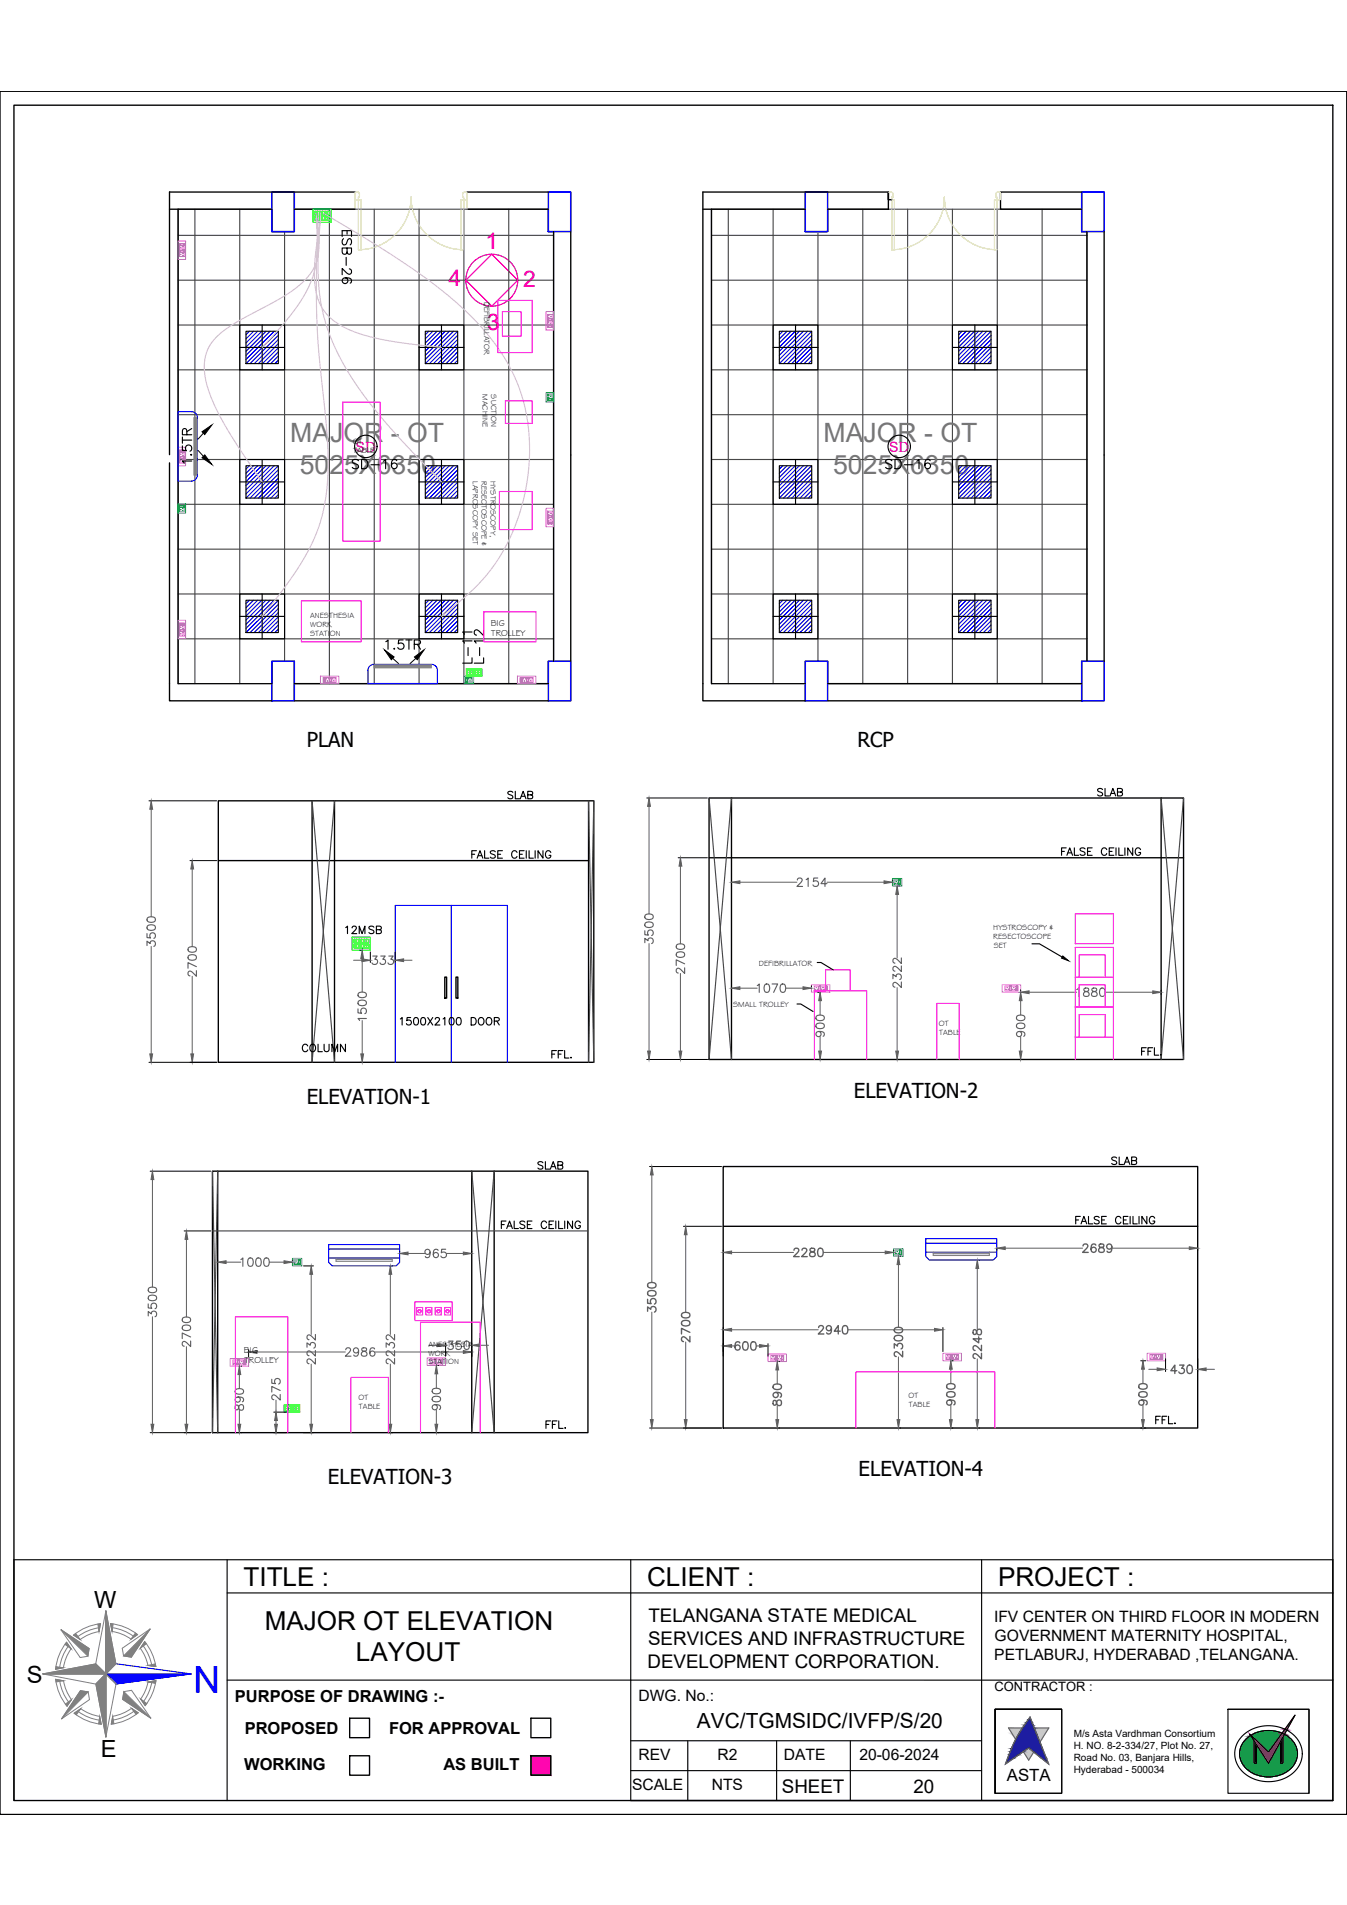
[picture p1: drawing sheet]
<svg xmlns="http://www.w3.org/2000/svg" width="297mm" height="420mm" viewBox="0 0 297 420" stroke-linecap="round" stroke-linejoin="round" font-family="sans-serif">
<defs><g id="words">
<text font-size="8.2" fill="#00f" x="48.6" y="367.5" transform="rotate(-180 48.6 367.5)">N</text>
<g font-size="5.9" fill="#767676">
<text x="64" y="97.5">MAJOR - OT</text>
<text x="181.6" y="97.5">MAJOR - OT</text>
<text x="66.1" y="104.5">5025X6350</text>
<text x="183.7" y="104.5">5025X6350</text>
</g>
<g font-size="5.8">
<text x="53.7" y="349.8">TITLE :</text>
<text x="142.7" y="349.8">CLIENT :</text>
<text x="220.1" y="349.8">PROJECT :</text>
<text x="58.4" y="359.5">MAJOR OT ELEVATION</text>
<text x="78.5" y="366.4">LAYOUT</text>
</g>
<g font-size="5.3">
<text x="78.3" y="63.9" transform="rotate(-90 78.3 63.9)">ESB-26</text>
<text x="76.6" y="104.8">SD-16</text>
<text x="194" y="104.8">SD-16</text>
</g>
<text font-size="5.3" fill="#0f0" x="105.1" y="147.5" transform="rotate(-90 105.1 147.5)">L-11</text>
<g font-size="5.2">
<text x="20.8" y="354.7">W</text>
<text x="5.9" y="371.1">S</text>
<text x="22.3" y="387.6">E</text>
</g>
<g font-size="5" fill="#f00">
<text x="107.1" y="54.8">1</text>
<text x="98.9" y="63.2">4</text>
<text x="115.4" y="63.2">2</text>
<text x="107.4" y="72.8">3</text>
</g>
<g font-size="4.9">
<text x="43" y="103.4" transform="rotate(-90 43 103.4)">1.5TR</text>
<text x="84" y="144.3">1.5TR</text>
<text x="110.8" y="177.4">SLAB</text>
<text x="240.9" y="176.7">SLAB</text>
<text x="65.6" y="233.2">COLUMN</text>
<text x="243.8" y="258.2">SLAB</text>
</g>
<text font-size="4.6" x="153.7" y="381">AVC/TGMSIDC/IVFP/S/20</text>
<g font-size="4.5">
<text x="67.6" y="164.8">PLAN</text>
<text x="189.1" y="164.9">RCP</text>
<text x="67.6" y="243.4">ELEVATION-1</text>
<text x="188.3" y="242.1">ELEVATION-2</text>
<text x="72.3" y="327.4">ELEVATION-3</text>
<text x="189.4" y="325.6">ELEVATION-4</text>
</g>
<g font-size="4.4">
<text x="87.1" y="227.2">1500X2100 DOOR</text>
<text x="250.5" y="233.9">FFL.</text>
<text x="117.5" y="258.9">SLAB</text>
</g>
<g font-size="4.1">
<text x="143" y="357.8">TELANGANA STATE MEDICAL</text>
<text x="142.9" y="362.8">SERVICES AND INFRASTRUCTURE</text>
<text x="142.8" y="367.8">DEVELOPMENT CORPORATION.</text>
<text x="172.4" y="395.6">SHEET</text>
<text x="201.4" y="395.6">20</text>
</g>
<text font-size="3.7" x="222" y="392.9">ASTA</text>
<g font-size="3.6">
<text x="51.8" y="375.3">PURPOSE OF DRAWING :-</text>
<text x="54" y="382.3">PROPOSED</text>
<text x="85.8" y="382.3">FOR APPROVAL</text>
<text x="53.8" y="390.4">WORKING</text>
<text x="97.8" y="390.4">AS BUILT</text>
</g>
<g font-size="3.5">
<text x="219.2" y="357.7">IFV CENTER ON THIRD FLOOR IN MODERN</text>
<text x="219.3" y="361.9">GOVERNMENT MATERNITY HOSPITAL,</text>
<text x="219.3" y="366">PETLABURJ, HYDERABAD ,TELANGANA.</text>
<text x="140.8" y="375.1">DWG. No.:</text>
<text x="140.8" y="388.1">REV</text>
<text x="158.2" y="388.1">R2</text>
<text x="172.8" y="388.1">DATE</text>
<text x="189.5" y="388.1">20-06-2024</text>
<text x="139.4" y="394.7">SCALE</text>
<text x="157" y="394.7">NTS</text>
</g>
<g font-size="3.1" fill="#f00">
<text x="78.4" y="99.6">SD</text>
<text x="196" y="99.6">SD</text>
</g>
<text font-size="2.8" x="219.3" y="373.1">CONTRACTOR :</text>
<g font-size="2.2">
<text x="236.8" y="383">M/s Asta Vardhman Consortium</text>
<text x="236.8" y="385.7">H. NO. 8-2-334/27, Plot No. 27,</text>
<text x="236.8" y="388.3">Road No. 03, Banjara Hills,</text>
<text x="236.8" y="391">Hyderabad - 500034</text>
</g>
<g font-size="2">
<text x="108.2" y="138.1">BIG</text>
<text x="108.3" y="140.3">TROLLEY</text>
<text x="53.8" y="298.3">BIG</text>
<text x="53.9" y="300.5">TROLLEY</text>
</g>
<g font-size="1.7">
<text x="106.8" y="66.5" transform="rotate(90 106.8 66.5)">DEFIBRILLATOR</text>
<text x="106.4" y="86.9" transform="rotate(90 106.4 86.9)">MACHINE</text>
<text x="108.3" y="87" transform="rotate(90 108.3 87)">SUCTION</text>
<text x="77.8" y="98">OT</text>
<text x="77.9" y="99.9">TABLE</text>
<text x="104.3" y="106.1" transform="rotate(90 104.3 106.1)">LAPROSCOPY SET</text>
<text x="106.2" y="106.1" transform="rotate(90 106.2 106.1)">RESECTOSCOPE &amp;</text>
<text x="108.1" y="106.1" transform="rotate(90 108.1 106.1)">HYSTROSCOPY,</text>
<text x="68.4" y="136.3">ANESTHESIA</text>
<text x="68.4" y="140.2">STATION</text>
<text x="68.4" y="138.2">WORK</text>
<text x="219" y="205.1">HYSTROSCOPY &amp;</text>
<text x="219" y="207.1">RESECTOSCOPE</text>
<text x="219.1" y="209">SET</text>
<text x="167.3" y="213">DEFIBRILLATOR</text>
<text x="161.7" y="222">SMALL TROLLEY</text>
<text x="207" y="226.3">OT</text>
<text x="207.1" y="228.2">TABLE</text>
<text x="94.5" y="297">ANESTHESIA</text>
<text x="94.5" y="299">WORK</text>
<text x="94.5" y="300.9">STATION</text>
<text x="79.1" y="308.9">OT</text>
<text x="79.2" y="310.8">TABLE</text>
<text x="200.4" y="308.3">OT</text>
<text x="200.4" y="310.3">TABLE</text>
</g>
</g></defs>
<!-- layer: 0 -->
<g fill="none" stroke="#454545" stroke-width=".25">
<path d="M39.3 46.1h20.7v5h4.9v-5h56v5h1.2v94.7h-1.2v5h-56v-5h-4.9v5h-20.7zM39.3 51.9h82.8M43 46.1v104.7M52.9 46.1v104.7M62.8 51.1v94.7M72.6 46.1v104.7M82.5 46.1v104.7M92.4 46.1v104.7M102.3 46.1v104.7M112.2 46.1v104.7M156.9 46.1h20.7v5h4.9v-5h56v5h1.2v94.7h-1.2v5h-56v-5h-4.9v5h-20.7zM156.9 51.9h82.8"/>
<path d="M160.6 46.1v104.7M170.5 46.1v104.7M180.4 51.1v94.7M190.3 46.1v104.7M200.1 46.1v104.7M210 46.1v104.7M219.9 46.1v104.7M229.8 46.1v104.7M39.3 71.7h82.8M39.3 61.8h82.8M156.9 71.7h82.8M156.9 61.8h82.8"/>
<path d="M39.3 91.5h82.8M39.3 81.6h82.8M156.9 91.5h82.8M156.9 81.6h82.8M39.3 111.2h82.8M39.3 101.3h82.8M156.9 111.2h82.8M156.9 101.3h82.8M39.3 131h82.8M39.3 121.1h82.8M156.9 131h82.8M156.9 121.1h82.8"/>
<path d="M39.3 140.9h82.8M156.9 140.9h82.8M68.8 176.6l5 57.7M73.8 176.6l-5 57.7M129.8 176.6l1.1 57.7M130.9 176.6l-1.1 57.7M156.4 176l4.9 57.7M161.3 176l-4.9 57.7M256.1 176l4.9 57.7M261 176l-4.9 57.7M46.9 258.3l1.1 57.7M48 258.3l-1.1 57.7"/>
<path d="M104 258.3l5 57.7M109 258.3l-5 57.7M46.9 271.5h82.8"/>
</g>
<!-- layer: walls -->
<path d="M78.3 42.4v3.8M103 42.4v3.7" fill="none" stroke="#dee26a" stroke-width=".25"/>
<g fill="none" stroke="#000" stroke-width=".3">
<path d="M37.4 46.1h22.6M39.3 46.1v104.7M64.9 46.1h13.4M78.3 42.4h-40.9v57.9M103 42.4h17.9M103 46.1h17.9M122.1 51.1v94.7M125.9 51.1v94.7M155 46.1h22.6M156.9 46.1v104.7M182.5 46.1h13.4M195.9 42.4h-40.9v108.4"/>
<path d="M195.9 42.4v3.8M238.5 42.4h-17.9v3.7h17.9M239.7 51.1v94.7M243.5 51.1v94.7M37.4 102.1v48.7M64.9 150.8h56M64.9 154.6h56M182.5 150.8h56M182.5 154.6h56"/>
</g>
<!-- layer: col -->
<path d="M60 42.4h4.9v8.7h-4.9zM120.9 42.4h5v8.7h-5zM177.6 42.4h4.9v8.7h-4.9zM238.5 42.4h5v8.7h-5zM60 145.8h4.9v8.8h-4.9zM120.9 145.8h5v8.8h-5zM177.6 145.8h4.9v8.8h-4.9zM238.5 145.8h5v8.8h-5z" fill="none" stroke="#00f" stroke-width=".35"/>
<!-- layer: 0 -->
<path d="M78.3 42.4h.7l.3 .2v.9h-.3v.5h-.7zM78.3 42.4v1.6M79.6 55.1v-11.1h-.6v11.1a11.6 11.6 0 0 0 11.6-11.6 11.6 11.6 0 0 0 11.7 11.6v-11.1h-.6v11.1M102.1 42.5l.9-.1v1.6h-.7v-.5h-.3zM195.9 42.4h.7l.2 .2M196.6 44v11.1a11.6 11.6 0 0 0 11.7-11.6 11.6 11.6 0 0 0 11.6 11.6v-11.1h-.6v11.1M196.6 44h.6v11.1M196.8 42.6h.1M196.9 42.6v.9h-.3v.5M219.7 42.5l.9-.1v1.6h-.7v-.5h-.3z" fill="none" stroke="#dee26a" stroke-width=".25"/>
<g fill="none" stroke="#0f0" stroke-width=".25">
<path d="M69 46.1h4v2.9h-4zM69.5 47.7h.4v.9h-.4zM69.5 46.6h.4v.9h-.4zM70 47.7h.4v.9h-.4zM70 46.6h.4v.9h-.4zM70.5 46.6h.5v.9h-.5zM70.5 47.7h.5v.9h-.5zM71.1 46.6h.4v.9h-.4zM71.1 47.7h.4v.9h-.4zM71.7 47.7h1v.9h-1zM71.7 46.6h.4v.9h-.4zM72 47.9h.1z"/>
<path d="M72.2 48.3h.1M72.2 46.6h.5v.9h-.5zM72.3 47.9l.2 .1zM77.6 206.7h4.1v2.9h-4.1zM78.1 208.3h.4v.8h-.4zM78.1 207.2h.4v.8h-.4zM78.6 208.3h.5v.8h-.5zM78.6 207.2h.5v.8h-.5zM79.2 207.2h.4v.8h-.4zM79.2 208.3h.4v.8h-.4zM79.7 207.2h.5v.8h-.5zM79.7 208.3h.5v.8h-.5z"/>
<path d="M80.3 208.3h1v.8h-1zM80.3 207.2h.4v.8h-.4zM80.6 208.5h.1zM80.8 208.9h.1M80.9 207.2h.4v.8h-.4zM81 208.5l.1 .1z"/>
</g>
<!-- layer: ELE-36W EMERGENCY  LED LIGHT -->
<g fill="none" stroke="#000" stroke-width=".25">
<path d="M52.9 71.7h9.9v9.9h-9.9zM52.9 76.6h9.9M54.2 73.1h7.2v7.1h-7.2zM57.8 71.7v9.9M92.4 71.7h9.9v9.9h-9.9zM92.4 76.6h9.9M93.8 73.1h7.1v7.1h-7.1zM97.4 71.7v9.9M170.5 71.7h9.9v9.9h-9.9zM170.5 76.6h9.9M171.9 73.1h7.1v7.1h-7.1zM175.4 71.7v9.9"/>
<path d="M210 71.7h9.9v9.9h-9.9zM210 76.6h9.9M211.4 73.1h7.1v7.1h-7.1zM215 71.7v9.9M52.9 101.3h9.9v9.9h-9.9zM52.9 106.3h9.9M54.2 102.7h7.2v7.2h-7.2zM57.8 101.3v9.9M92.4 101.3h9.9v9.9h-9.9zM92.4 106.3h9.9M93.8 102.7h7.1v7.2h-7.1zM97.4 101.3v9.9"/>
<path d="M170.5 101.3h9.9v9.9h-9.9zM170.5 106.3h9.9M171.9 102.7h7.1v7.2h-7.1zM175.4 101.3v9.9M210 101.3h9.9v9.9h-9.9zM210 106.3h9.9M211.4 102.7h7.1v7.2h-7.1zM215 101.3v9.9M52.9 131h9.9v9.9h-9.9zM52.9 135.9h9.9M54.2 132.4h7.2v7.1h-7.2zM57.8 131v9.9"/>
<path d="M92.4 131h9.9v9.9h-9.9zM92.4 135.9h9.9M93.8 132.4h7.1v7.1h-7.1zM97.4 131v9.9M170.5 131h9.9v9.9h-9.9zM170.5 135.9h9.9M171.9 132.4h7.1v7.1h-7.1zM175.4 131v9.9M210 131h9.9v9.9h-9.9zM210 135.9h9.9M211.4 132.4h7.1v7.1h-7.1zM215 131v9.9"/>
</g>
<g fill="none" stroke="#00f" stroke-width=".25">
<path d="M55 73.1l-.8 .7M55.9 73.1l-1.7 1.6M56.8 73.1l-2.6 2.5M57.7 73.1l-3.5 3.5M58.6 73.1l-4.4 4.4M59.6 73.1l-5.4 5.3M60.5 73.1l-6.3 6.2M61.4 73.1l-7.2 7.1M61.4 74l-6.2 6.2M61.4 74.9l-5.3 5.3M61.4 75.8l-4.4 4.4M61.4 76.7l-3.5 3.5"/>
<path d="M61.4 77.6l-2.6 2.6M61.4 78.5l-1.7 1.7M61.4 79.4l-.8 .8M94.6 73.1l-.8 .7M95.5 73.1l-1.7 1.6M96.4 73.1l-2.6 2.5M97.3 73.1l-3.5 3.5M98.2 73.1l-4.4 4.4M99.1 73.1l-5.3 5.3M100 73.1l-6.2 6.2M100.9 73.1l-7.1 7.1M100.9 74l-6.2 6.2"/>
<path d="M100.9 74.9l-5.3 5.3M100.9 75.8l-4.4 4.4M100.9 76.7l-3.5 3.5M100.9 77.6l-2.6 2.6M100.9 78.5l-1.6 1.7M100.9 79.4l-.7 .8M172.6 73.1l-.7 .7M173.5 73.1l-1.6 1.6M174.4 73.1l-2.5 2.5M175.4 73.1l-3.5 3.5M176.3 73.1l-4.4 4.4M177.2 73.1l-5.3 5.3"/>
<path d="M178.1 73.1l-6.2 6.2M179 73.1l-7.1 7.1M179 74l-6.2 6.2M179 74.9l-5.3 5.3M179 75.8l-4.4 4.4M179 76.7l-3.5 3.5M179 77.6l-2.6 2.6M179 78.5l-1.7 1.7M179 79.4l-.8 .8M212.2 73.1l-.8 .7M213.1 73.1l-1.7 1.6M214 73.1l-2.6 2.5"/>
<path d="M214.9 73.1l-3.5 3.5M215.8 73.1l-4.4 4.4M216.7 73.1l-5.3 5.3M217.6 73.1l-6.2 6.2M218.5 73.1l-7.1 7.1M218.5 74l-6.2 6.2M218.5 74.9l-5.3 5.3M218.5 75.8l-4.4 4.4M218.5 76.7l-3.4 3.5M218.5 77.6l-2.5 2.6M218.5 78.5l-1.6 1.7M218.5 79.4l-.7 .8"/>
<path d="M55 102.7l-.8 .8M55.9 102.7l-1.7 1.7M56.8 102.7l-2.6 2.6M57.7 102.7l-3.5 3.5M58.6 102.7l-4.4 4.4M59.6 102.7l-5.4 5.3M60.5 102.7l-6.3 6.2M61.4 102.7l-7.2 7.2M61.4 103.6l-6.2 6.3M61.4 104.5l-5.3 5.4M61.4 105.5l-4.4 4.4M61.4 106.4l-3.5 3.5"/>
<path d="M61.4 107.3l-2.6 2.6M61.4 108.2l-1.7 1.7M61.4 109.1l-.8 .8M94.6 102.7l-.8 .8M95.5 102.7l-1.7 1.7M96.4 102.7l-2.6 2.6M97.3 102.7l-3.5 3.5M98.2 102.7l-4.4 4.4M99.1 102.7l-5.3 5.3M100 102.7l-6.2 6.2M100.9 102.7l-7.1 7.2M100.9 103.6l-6.2 6.3"/>
<path d="M100.9 104.5l-5.3 5.4M100.9 105.5l-4.4 4.4M100.9 106.4l-3.5 3.5M100.9 107.3l-2.6 2.6M100.9 108.2l-1.6 1.7M100.9 109.1l-.7 .8M172.6 102.7l-.7 .8M173.5 102.7l-1.6 1.7M174.4 102.7l-2.5 2.6M175.4 102.7l-3.5 3.5M176.3 102.7l-4.4 4.4M177.2 102.7l-5.3 5.3"/>
<path d="M178.1 102.7l-6.2 6.2M179 102.7l-7.1 7.2M179 103.6l-6.2 6.3M179 104.5l-5.3 5.4M179 105.5l-4.4 4.4M179 106.4l-3.5 3.5M179 107.3l-2.6 2.6M179 108.2l-1.7 1.7M179 109.1l-.8 .8M212.2 102.7l-.8 .8M213.1 102.7l-1.7 1.7M214 102.7l-2.6 2.6"/>
<path d="M214.9 102.7l-3.5 3.5M215.8 102.7l-4.4 4.4M216.7 102.7l-5.3 5.3M217.6 102.7l-6.2 6.2M218.5 102.7l-7.1 7.2M218.5 103.6l-6.2 6.3M218.5 104.5l-5.3 5.4M218.5 105.5l-4.4 4.4M218.5 106.4l-3.4 3.5M218.5 107.3l-2.5 2.6M218.5 108.2l-1.6 1.7M218.5 109.1l-.7 .8"/>
<path d="M55 132.4l-.8 .7M55.9 132.4l-1.7 1.7M56.8 132.4l-2.6 2.6M57.7 132.4l-3.5 3.5M58.6 132.4l-4.4 4.4M59.6 132.4l-5.4 5.3M60.5 132.4l-6.3 6.2M61.4 132.4l-7.2 7.1M61.4 133.3l-6.2 6.2M61.4 134.2l-5.3 5.3M61.4 135.1l-4.4 4.4M61.4 136l-3.5 3.5"/>
<path d="M61.4 136.9l-2.6 2.6M61.4 137.8l-1.7 1.7M61.4 138.8l-.8 .7M94.6 132.4l-.8 .7M95.5 132.4l-1.7 1.7M96.4 132.4l-2.6 2.6M97.3 132.4l-3.5 3.5M98.2 132.4l-4.4 4.4M99.1 132.4l-5.3 5.3M100 132.4l-6.2 6.2M100.9 132.4l-7.1 7.1M100.9 133.3l-6.2 6.2"/>
<path d="M100.9 134.2l-5.3 5.3M100.9 135.1l-4.4 4.4M100.9 136l-3.5 3.5M100.9 136.9l-2.6 2.6M172.6 132.4l-.7 .7M173.5 132.4l-1.6 1.7M174.4 132.4l-2.5 2.6M175.4 132.4l-3.5 3.5M176.3 132.4l-4.4 4.4M177.2 132.4l-5.3 5.3M178.1 132.4l-6.2 6.2M179 132.4l-7.1 7.1"/>
<path d="M179 133.3l-6.2 6.2M179 134.2l-5.3 5.3M179 135.1l-4.4 4.4M179 136l-3.5 3.5M179 136.9l-2.6 2.6M179 137.8l-1.7 1.7M179 138.8l-.8 .7M212.2 132.4l-.8 .7M213.1 132.4l-1.7 1.7M214 132.4l-2.6 2.6M214.9 132.4l-3.5 3.5M215.8 132.4l-4.4 4.4"/>
<path d="M216.7 132.4l-5.3 5.3M217.6 132.4l-6.2 6.2M218.5 132.4l-7.1 7.1M218.5 133.3l-6.2 6.2M218.5 134.2l-5.3 5.3M218.5 135.1l-4.4 4.4M218.5 136l-3.4 3.5M218.5 136.9l-2.5 2.6M218.5 137.8l-1.6 1.7M218.5 138.8l-.7 .7"/>
</g>
<!-- layer: 0 -->
<path d="M69.7 48.1l.1 2.1a23.3 23.3 0 0 1-1.7 13 45.8 45.8 0 0 1-8.8 11.9l-1.5 1.5M69.7 47a25.2 25.2 0 0 1 .4 9.6 11.8 11.8 0 0 1-5.5 7.4 142.4 142.4 0 0 1-12.4 7.1 14.5 14.5 0 0 0-6.1 5.4 10.9 10.9 0 0 0-.3 8.8 62.3 62.3 0 0 0 8.6 16.1l3.4 4.9M70.2 47a214.1 214.1 0 0 0 1.5 43.8 67 67 0 0 1-.4 21.6 44.5 44.5 0 0 1-8.9 17.7l-4.6 5.8M70.8 48.1a55.7 55.7 0 0 0-1.4 14 11.4 11.4 0 0 0 7.8 10.7 53.4 53.4 0 0 0 15.6 3.3l4.6 .5M70.8 47a79.3 79.3 0 0 0-.2 18.5 45.7 45.7 0 0 0 9.1 20.9 146.1 146.1 0 0 0 14.5 16.6l3.2 3.3M71.3 47a217.6 217.6 0 0 1 25.7 16.7 54.5 54.5 0 0 1 16.5 19.3 41.3 41.3 0 0 1 1.6 28.5 40.4 40.4 0 0 1-15 22.2l-2.7 2.2" fill="none" stroke="#debad0" stroke-width=".25"/>
<!-- layer: ELE-6A AC SOCKET -->
<g fill="none" stroke="#00ceb6" stroke-width=".22">
<path d="M120.4 86.6h1.7v2.1h-1.7zM120.7 86.9h1.1v1h-1.1zM120.8 88v.3h.9v-.3M121 87.6l.1 .1zM121 87.1v.1zM121.4 87.4h.2zM121.8 87.9h-1.1v.4h1.1h-1.1M121.8 87.9v.4v-.4M39.3 111.1h1.6v2.1h-1.6zM39.6 111.9v-.4v.4M39.6 111.9h1v1h-1zM39.7 111.5h.8v.3h-.8z"/>
<path d="M39.8 112.4h.2zM40.3 112.1l.1 .1zM40.4 112.7h-.1h.1M40.5 111.5v.3M40.6 111.5h-1h1v.4h-1M102.4 149.1h2v1.7h-2zM102.7 149.4v1.1v-1.1h.4v1.1M102.8 149.6h.3M103.1 149.5h-.3v.9h.3M103.1 150.5h-.4h.4M103.2 149.4h.9v1.1h-.9zM103.3 149.7h.2z"/>
<path d="M103.6 150.1v.2zM103.8 149.7l.2 .1zM196.8 193.8h2.1v1.6h-2.1zM197.1 194h1v1.1h-1zM197.3 194.7l.1 .2zM197.6 194.3v.1zM197.8 194.7v.2zM198.1 194v1.1h.4v-1.1v1.1M198.1 194h.4h-.4M198.2 194.2h.3v.8h-.3zM198.2 195h.3M64.5 277.5h2.1v1.7h-2.1z"/>
<path d="M64.8 277.8h1v1.1h-1zM65 278.5l.1 .2zM65.3 278v.2zM65.5 278.5v.2zM65.8 277.8v1.1h.4v-1.1v1.1M65.8 277.8h.4h-.4M65.9 278h.3v.8h-.3zM65.9 278.8h.3M197.1 275.4h2v1.7h-2zM197.4 275.7h.9v1.1h-.9zM197.6 276.4l.1 .1zM197.8 275.9l.1 .2z"/>
<path d="M198.1 276.4v.1zM198.4 275.7v1.1h.4v-1.1v1.1M198.4 275.7h.4h-.4M198.4 275.8h.3v.8h-.3M198.4 276.6h.3"/>
</g>
<!-- layer: ELE. 2N0S OF 6-16 UPS SOCKETS -->
<g fill="none" stroke="#dd6ec1" stroke-width=".22">
<path d="M39.3 53.1h1.6v4.1h-1.6zM39.6 54.1v-.3v.3M39.6 55.7h1v.9h-1zM39.6 55.6v-.4v.4M39.6 54.2h1v1h-1zM39.6 55.2h1v.4h-1M39.7 54.1v-.3h.8v.3M39.7 55.3v.3M39.8 54.6l.2 .1zM39.8 56.1h.2zM40.3 54.9h.1zM40.3 56.4l.1-.1z"/>
<path d="M40.3 54.4l.1 .1zM40.3 55.8l.1 .1zM40.5 53.8v.3M40.5 55.3v.3M40.6 53.8h-1h1v.3h-1M120.4 68.7h1.7v4.1h-1.7zM120.7 69.3h1.1v1h-1.1zM120.7 70.8h1.1v.9h-1.1zM120.8 71.8h.9v.3h-.9zM120.8 70.4h.9v.3h-.9zM121 71.4l.1 .2zM121 70l.1 .1z"/>
<path d="M121 70.9v.2zM121 69.5v.1zM121.4 71.2l.2 .1zM121.4 69.8h.2zM121.8 71.8h-1.1v.4h1.1h-1.1M121.8 71.8v.4v-.4M121.8 70.4v.3v-.3M121.8 70.4h-1.1v.3h1.1M120.4 112.1h1.7v4.1h-1.7zM120.7 112.7h1.1v1h-1.1zM120.7 114.2h1.1v.9h-1.1zM120.8 113.8h.9v.3h-.9z"/>
<path d="M120.8 115.2h.9v.3h-.9zM121 114.8l.1 .2zM121 113.4l.1 .1zM121 114.3v.2zM121 112.9v.1zM121.4 114.6h.2zM121.4 113.2h.2zM121.8 115.2h-1.1v.3h1.1h-1.1M121.8 115.2v.3v-.3M121.8 113.7v.4v-.4M121.8 113.7h-1.1v.4h1.1M39.3 136.8h1.6v4.1h-1.6z"/>
<path d="M39.6 137.8v-.3v.3M39.6 139.3h1v1h-1zM39.6 139.3v-.4v.4M39.6 138.9h1v.4h-1M39.6 137.9h1v.9h-1zM39.7 137.5h.8v.3h-.8zM39.7 139.2v-.3h.8v.3M39.8 138.3l.2 .1zM39.8 139.8h.2zM40.3 138.6h.1zM40.3 138l.1 .2zM40.3 139.5l.1 .1z"/>
<path d="M40.5 137.5v.3M40.5 138.9v.3M40.6 137.5h-1h1v.3h-1M40.3 140v.1v-.1M70.7 149.1h4v1.7h-4zM71.3 149.4v1.1v-1.1h.4v1.1M71.3 149.5h.3v.9h-.3zM71.3 149.6h.3M71.7 150.5h-.4h.4M71.7 149.4h1v1.1h-1zM71.9 149.7h.1zM72.2 150.1v.2z"/>
<path d="M72.5 149.7v.1v-.1M72.7 150.5v-1.1h.4v1.1M72.8 149.6h.3M73.1 149.5h-.3v.9h.3M73.1 150.5h-.4h.4M73.2 149.4h.9v1.1h-.9zM73.3 149.7h.2zM73.6 150.1v.2zM73.9 149.7h.1h-.2M114.1 149.1h4.1v1.7h-4.1zM114.7 149.4v1.1v-1.1h.4v1.1M114.8 149.5h.3v.9h-.3z"/>
<path d="M114.8 149.6h.3M115.1 150.5h-.4h.4M115.2 149.4h.9v1.1h-.9zM115.3 149.7h.2zM115.6 150.1v.2zM115.8 149.7l.2 .1zM116.2 150.5v-1.1h.3v1.1M116.2 149.6h.3M116.5 149.5h-.3v.9h.3M116.5 150.5h-.3h.3M116.6 149.4h.9v1.1h-.9zM116.8 149.7h.1z"/>
<path d="M117.1 150.1v.2zM117.3 149.7l.1 .1zM178.9 217.2h4.1v1.6h-4.1zM179.6 217.5h.9v1.1h-.9zM179.7 218.2l.2 .1zM180 217.7v.2zM180.3 218.2l-.1 .1zM180.6 217.5h.3h-.3M180.6 217.5v1.1h.3v-1.1M180.9 217.6h-.3v.8h.3M181 217.5h.9v1.1h-.9zM181.2 218.2l.1 .1z"/>
<path d="M181.4 217.7l.1 .2zM181.7 218.2v.1zM182 217.5v1.1h.4v-1.1v1.1M182 217.5h.4h-.4M182 217.6h.4v.8h-.4zM221 217.2h4.1v1.6h-4.1zM221.6 217.5h1v1.1h-1zM221.8 218.2l.1 .1zM222.1 217.7v.2zM222.3 218.2h.1h-.1M222.6 217.5h.4h-.4M222.6 217.5v1.1h.4v-1.1"/>
<path d="M223 217.6h-.3v.8h.3M223.1 217.5h.9v1.1h-.9zM223.2 218.2l.2 .1zM223.5 217.7v.2zM223.8 218.2v.1zM224.1 217.5v1.1h.3v-1.1v1.1M224.1 217.5h.3h-.3M224.1 217.6h.3v.8h-.3M50.7 299.7h4.1v1.6h-4.1zM51.4 299.9h.9v1.1h-.9zM52.4 299.9h.4h-.4M52.4 299.9v1.1h.4v-1.1"/>
<path d="M52.8 299.9h1v1.1h-1zM53.8 299.9v1.1h.4v-1.1v1.1M53.8 299.9h.4h-.4M94.2 299.5h4.1v1.7h-4.1zM94.8 299.8h1v1.1h-1zM95.2 300l.1 .2zM95.8 299.8h.4h-.4M95.8 299.8v1.1h.4v-1.1M95.8 299.9h.4v.8h-.4zM96.3 299.8h.9v1.1h-.9zM96.7 300l.1 .2zM97.3 299.8v1.1h.3v-1.1v1.1"/>
<path d="M97.3 299.8h.3h-.3M97.3 299.9h.3v.8h-.3zM169.4 298.6h4v1.7h-4zM170 298.9h.9v1.1h-.9zM170.1 299.6l.2 .2zM170.4 299.1l.1 .2zM170.7 299.6v.2zM171 298.9h.4h-.4M171 298.9v1.1h.4v-1.1M171 299.9h.3M171 299.8h.3M171 299h.3"/>
<path d="M171.4 298.9h1v1.1h-1zM171.6 299.6l.1 .2zM171.9 299.1v.2zM172.1 299.6v.2zM172.4 298.9v1.1h.4v-1.1v1.1M172.4 298.9h.4h-.4M172.5 299h.3v.9h-.3M172.5 299.8h.3M207.9 298.5h4.1v1.6h-4.1zM208.6 298.8h.9v1h-.9zM208.7 299.5l.2 .1zM209 299v.1z"/>
<path d="M209.3 299.6v-.2v.2M209.6 298.8h.3h-.3M209.6 298.8v1h.3v-1M209.6 298.9h.3v.8h-.3zM209.6 299.7h.3M210 298.8h.9v1h-.9zM210.2 299.5l.1 .1zM210.4 299l.1 .1zM210.7 299.5v.1zM211 298.8v1h.4v-1v1M211 298.8h.4h-.4M211 298.9h.3v.8h-.3z"/>
<path d="M211 299.7h.3M253 298.5h4v1.6h-4zM253.6 298.8h.9v1h-.9zM253.8 299.6v-.2v.2M254 299l.1 .1zM254.3 299.5v.1zM254.6 298.8h.4h-.4M254.6 298.8v1h.4v-1M254.6 298.9h.3v.8h-.3zM254.6 299.7h.3M255 298.8h1v1h-1zM255.2 299.5l.1 .1z"/>
<path d="M255.5 299v.1zM255.7 299.5v.1zM256 298.8v1h.4v-1v1M256 298.8h.4h-.4M256.1 298.9h.3v.8h-.3zM256.1 299.7h.3M51.5 300.7l.2 .1zM51.8 300.2v.1zM52.1 300.6v.2zM52.4 300.1h.3v.8h-.3zM52.4 300.9h.3M53 300.7l.1 .1z"/>
<path d="M53.2 300.2l.1 .1zM53.5 300.6v.2zM53.8 300.1h.4v.8h-.4zM53.8 300.9h.4M95 300.5l.1 .1zM95.5 300.5v.1zM95.8 300.7h.4M96.4 300.5l.1 .1zM97 300.5l-.1 .1zM97.3 300.7h.3"/>
</g>
<!-- layer: FA-BELOW SMOKE DERECTOR -->
<g fill="none" stroke="#000" stroke-width=".25">
<circle cx="80.7" cy="98.5" r="2.47"/>
<circle cx="198.3" cy="98.5" r="2.47"/>
</g>
<!-- layer: HVAC_HI-WALL_1.5TR -->
<path d="M43.5 92.1v12.7M43.5 92.1a1.29 1.29 0 0 0-1.3-1.3h-2.9v15.3h2.9a1.31 1.31 0 0 0 1.3-1.3M81.7 146.8l.7-.3h12.8a1.29 1.29 0 0 1 1.3 1.3v3h-15.4v-3l.1-.4z" fill="none" stroke="#00f" stroke-width=".25"/>
<path d="M42.8 92.1v12.7M42.9 92.1v12.7M43.1 92.1v12.7M43.3 92.1v12.7M43.4 92.1v12.7M82.4 146.6h12.8M82.4 146.8h12.8M82.4 146.9h12.8M82.4 147.1h12.8M82.4 147.3h12.8" fill="none" stroke="#808080" stroke-width=".25"/>
<path d="M44.6 95.2l2.1-1.5-1.6 2.1zM45.1 100.3l1.6 2.1-2.1-1.4z" fill="#000" stroke="#000" stroke-width=".22"/>
<path d="M43.7 99.4l1.2 1.2M44.9 95.5l-1.2 1.3M86.6 145.2l1.3 1.1M91.7 145.2l-1.3 1.1" fill="none" stroke="#000" stroke-width=".22"/>
<!-- layer: 0 -->
<g fill="none" stroke="#000" stroke-width=".3">
<path d="M0 20.1h297v380.1h-297zM3.1 23.2h290.8v373.9h-290.8zM195.9 44v-1.6v1.6h.7M37.4 150.8v3.8h22.6M155 150.8v3.8h22.6M48.1 176.6h82.8v57.7h-82.8zM68.8 176.6v57.7M73.8 176.6v57.7M129.8 176.6v57.7M156.4 176h104.6v57.7h-104.6zM161.3 176v57.7M256.1 176v57.7"/>
<path d="M48.1 189.8h81.7M156.4 189.2h104.6M98.1 215.5h.4v4.6h-.4zM100.6 215.5h.4v4.6h-.4zM46.9 258.3h82.8v57.7h-82.8zM48 258.3v57.7M104 258.3v57.7M109 258.3v57.7M159.5 257.3h104.6v57.7h-104.6zM159.5 270.5h104.6M139.1 397.1h154.8"/>
</g>
<path d="M99.5 199.7v34.6M87.2 234.3v-34.6h24.7v34.6" fill="none" stroke="#00f" stroke-width=".25"/>
<!-- layer: ELE-SOCKET NMBERING -->
<g fill="none" stroke="#000" stroke-width=".25">
<path d="M104 188.4h.7M105.1 187.6h-1.1v1.7M105.2 189.3l.6-1.7 .7 1.7M105.5 188.7h.7M106.9 187.6v1.7h.9M109.2 187.9a.62 .62 0 0 0-.6-.3 .62 .62 0 0 0-.5 .4l.2 .3 .8 .3a.38 .38 0 0 1 0 .6 .75 .75 0 0 1-1-.2M109.8 188.4h.6M110.8 187.6h-1v1.7h1M114 188a.61 .61 0 0 0-.7-.4 .61 .61 0 0 0-.5 .7v.3a.61 .61 0 0 0 .5 .7 .61 .61 0 0 0 .7-.4M114.6 188.4h.6M115.6 187.6h-1v1.7h1M116 187.6v1.7"/>
<path d="M116.7 187.6v1.7h.9M118 187.6v1.7M119.7 187.6v1.7l-1.1-1.7v1.7M121.5 188a.6 .6 0 0 0-.7-.4 .6 .6 0 0 0-.5 .7v.3a.59 .59 0 0 0 .6 .7 .59 .59 0 0 0 .6-.7h-.4M234.1 187.8h.6M235.1 187h-1v1.6M235.3 188.6l.6-1.6 .6 1.6M235.5 188.1h.8M236.9 187v1.6h1M239.3 187.2a.62 .62 0 0 0-.6-.2 .62 .62 0 0 0-.5 .4l.1 .2 .8 .3 .2 .5a.73 .73 0 0 1-1.1 0M239.8 187.8h.6M240.8 187h-1v1.6h1"/>
<path d="M244.1 187.4a.6 .6 0 0 0-.7-.4 .6 .6 0 0 0-.5 .6v.4a.6 .6 0 0 0 .5 .7 .6 .6 0 0 0 .7-.4M244.6 187.8h.6M245.6 187h-1v1.6h1M246.1 187v1.6M246.7 187v1.6h1M248.1 187v1.6M249.8 187v1.6l-1.1-1.6v1.6M251.5 187.4a.6 .6 0 0 0-.7-.4 .6 .6 0 0 0-.5 .6v.4a.59 .59 0 0 0 .6 .7 .59 .59 0 0 0 .6-.7h-.4M76.2 204.6l.4-.3v1.6M77.6 204.7l.4-.4h.4l.2 .3-.2 .5-.8 .8h1.1M79.2 205.9v-1.6l.6 1.6 .7-1.6v1.6M82.4 204.5a.62 .62 0 0 0-.6-.3 .62 .62 0 0 0-.5 .5l.2 .2 .8 .3a.38 .38 0 0 1 0 .6 .75 .75 0 0 1-1-.1"/>
<path d="M83 205.1l.9-.1 .2-.3-.1-.3-1-.1v1.6h.7a.43 .43 0 0 0 .4-.4 .43 .43 0 0 0-.4-.4M121.7 232.5h.6M122.7 231.7h-1v1.7M123.1 232.5h.6M124.1 231.7h-1v1.7M124.5 231.7v1.7h1M125.8 233.3h.2zM110.6 270.1h.6M111.6 269.3h-1v1.7M111.7 271l.7-1.7 .6 1.7M112 270.4h.8M113.4 269.3v1.7h.9"/>
<path d="M115.7 269.5a.62 .62 0 0 0-.6-.2 .62 .62 0 0 0-.5 .4l.2 .2 .8 .4 .1 .4a.71 .71 0 0 1-1.1 0M116.3 270.1h.6M117.3 269.3h-1v1.7h1M120.5 269.7a.61 .61 0 0 0-.7-.4 .61 .61 0 0 0-.5 .6v.4a.61 .61 0 0 0 .5 .7 .61 .61 0 0 0 .7-.4M121.1 270.1h.6M122.1 269.3h-1v1.7h1M122.6 269.3v1.7M123.2 269.3v1.7h.9M124.5 269.3v1.7M126.3 269.3v1.7l-1.1-1.7v1.7M128 269.7a.6 .6 0 0 0-.7-.4 .6 .6 0 0 0-.5 .6v.4a.59 .59 0 0 0 .6 .7 .59 .59 0 0 0 .6-.7h-.4M237.2 269.1h.6"/>
<path d="M238.2 268.3h-1v1.6M238.4 269.9l.6-1.6 .6 1.6M238.6 269.4h.8M240 268.3v1.6h1M242.4 268.5a.62 .62 0 0 0-.6-.2 .62 .62 0 0 0-.5 .4l.1 .2 .8 .3 .2 .5a.73 .73 0 0 1-1.1 0M242.9 269.1h.7M244 268.3h-1.1v1.6h1.1M247.2 268.7a.61 .61 0 0 0-.7-.4 .61 .61 0 0 0-.5 .6v.4a.61 .61 0 0 0 .5 .6 .61 .61 0 0 0 .7-.4M247.7 269.1h.7M248.7 268.3h-1v1.6h1M249.2 268.3v1.6M249.8 268.3v1.6h1"/>
<path d="M251.2 268.3v1.6M252.9 268.3v1.6l-1.1-1.6v1.6M254.6 268.7a.61 .61 0 0 0-.7-.4 .61 .61 0 0 0-.4 .6v.4a.59 .59 0 0 0 .5 .6 .59 .59 0 0 0 .6-.6h-.4M120.4 314.2h.6M121.4 313.4h-1v1.6M121.8 314.2h.6M122.8 313.4h-1v1.6M123.2 313.4v1.6h1M124.6 315h.1zM254.9 313.2h.6M255.9 312.4h-1v1.6M256.3 313.2h.6"/>
<path d="M257.3 312.4h-1v1.6M257.7 312.4v1.6h.9M259 313.9h.2z"/>
</g>
<!-- layer: 0 -->
<g fill="none" stroke="#000" stroke-width=".22">
<path d="M32.9 176.6h14.9M142.6 176h13.4M41.9 189.8h5.9M149.6 189.2h6.4M161.3 194.1v.1M196.8 194.1v.1M198.2 195.4h.1M79.4 209.6h.1M81.7 210v2.3M87.2 210v2.3M161.3 217.5v.1M178.9 217.5v.1"/>
<path d="M180.4 218.8h.2M225.1 218.4v.1M225.5 218.8h.1M256.1 218.4v.9M32.9 234.3h14.9M79.4 234.3h.1M142.6 233.7h13.4M180.4 233.7h.2M198.2 233.7h.1M224.7 233.7h.9M33.1 258.3h13.4M143.2 257.3h15.9"/>
<path d="M40.6 271.5h5.9M48 277.9v.1M64.5 277.9v.1M66.9 279.2h2.2M86.4 279.2h.2M88.1 276v.1M104 276v.1M150.7 270.5h8.4M159.5 275.7v.2M197.1 275.7v.2M198.5 277.1h.1M215.9 277.9h.1"/>
<path d="M219.8 275.5v.3M264.1 275.5v.3M54.8 297.7v1.6M98.3 296.2v2.9M104 296.2v3.1M159.5 292.8v6.3M169.4 296.4v2.7M207.9 292.8v5.3M257 299.7v2.8M264.1 299.7v2.8M33.1 316h13.4M53.2 316h.1"/>
<path d="M53.2 301.3h.1M60.4 316h2.8M60.4 311.5h2.8M66.9 316h2.2M85.6 316h1M96.6 316h.1M96.6 301.2h.1M143.2 315h15.9M171.8 315h.1M171.8 300.3h.1M198.5 315h.1M209.9 300.1h.3"/>
<path d="M209.9 315h.3M215.9 315h.1M251.5 300.1h1.2M251.5 315h1.2"/>
</g>
<g fill="none" stroke="#5e5e5e" stroke-width=".22">
<path d="M33.3 178.5v23.7M143.1 177.9v23.7M42.4 191.7v17.1M150 191v17.2M163.2 194.6h12.5M182.4 194.6h12.5M197.8 197.3v14M33.3 208.7v23.7M42.4 215.3v17.1M78 211.8h1.8M79.9 211.4v7.4M89 211.8h1.9"/>
<path d="M143.1 208.1v23.7M150 214.7v17.1M163.2 217.9h3.8M173.3 217.9h3.8M197.8 217.8v14M226.9 218.8h10.5M243.7 218.8h10.5M79.9 225.1v7.3M180.8 220.7v3.2M180.8 228.6v3.2M225.1 220.7v3.2M225.1 228.6v3.2"/>
<path d="M143.7 259.1v23.8M33.6 260.2v23.7M41.1 273.3v17.2M49.9 278.4h3.2M59.4 278.4h3.2M90 276.5h3.7M98.5 276.5h3.7M151.2 272.3v17.1M161.3 276.2h13.7M181.5 276.2h13.7M198.1 278.9v13.8M215.5 279.8v13.4"/>
<path d="M221.7 275.3h17M245.2 275.3h17.1M33.6 290.4v23.7M41.1 297v17.1M56.7 298.2h19.5M68.6 281.1v13.2M82.7 298.2h19.5M86.1 281.1v13.2M94.6 296.7h1.8M105.9 296.7h1.8M143.7 289.4v23.7M151.2 296v17.1"/>
<path d="M161.3 296.9h.8M161.3 293.3h19.1M166.8 296.9h.7M187 293.3h19.1M198.1 299.3v13.8M215.5 299.7v13.4M52.8 303.2v3.1M52.8 311v3.1M60.9 308.8v2.7M60.9 313.3v.8M68.6 300.9v13.2M86.1 300.9v13.2"/>
<path d="M96.2 303v3.2M96.2 311v3.1M171.4 302.1v3.1M171.4 310v3.1M209.7 302v3.2M209.7 309.9v3.2M252 302v3.2M252 309.9v3.2M253.3 302h1.9M266 302h1.8"/>
</g>
<g fill="#5e5e5e" stroke="#5e5e5e" stroke-width=".22">
<path d="M42.4 189.8l.3 1.9h-.6z"/>
<path d="M42.1 232.4h.6l-.3 1.9z"/>
<path d="M33.3 176.6l.4 1.9h-.7z"/>
<path d="M33 232.4h.7l-.4 1.9z"/>
<path d="M79.9 209.6l.3 1.8h-.6z"/>
<path d="M79.6 232.4h.6l-.3 1.9z"/>
<path d="M79.8 211.5l1.9 .3-1.9 .3z"/>
<path d="M87.2 211.8l1.8-.3v.6z"/>
<path d="M143.1 176l.3 1.9h-.6z"/>
<path d="M142.8 231.8h.6l-.3 1.9z"/>
<path d="M150 189.2l.4 1.8h-.7z"/>
<path d="M149.7 231.8h.7l-.4 1.9z"/>
<path d="M177.1 217.6l1.8 .3-1.8 .4z"/>
<path d="M161.3 217.9l1.9-.3v.7z"/>
<path d="M180.8 218.8l.4 1.9h-.7z"/>
<path d="M180.5 231.8h.7l-.4 1.9z"/>
<path d="M225.1 218.8l.3 1.9h-.6z"/>
<path d="M224.8 231.8h.6l-.3 1.9z"/>
<path d="M225.1 218.8l1.8-.3v.7z"/>
<path d="M254.2 218.5l1.9 .3-1.9 .4z"/>
<path d="M194.9 194.3l1.9 .3-1.9 .3z"/>
<path d="M161.3 194.6l1.9-.3v.6z"/>
<path d="M197.8 195.4l.3 1.9h-.6z"/>
<path d="M197.5 231.8h.6l-.3 1.9z"/>
<path d="M219.8 275.3l1.9-.3v.6z"/>
<path d="M262.3 275l1.8 .3-1.8 .3z"/>
<path d="M255.2 301.7l1.8 .3-1.8 .3z"/>
<path d="M264.1 302l1.9-.3v.6z"/>
<path d="M252 300.1l.4 1.9h-.7z"/>
<path d="M251.7 313.1h.7l-.4 1.9z"/>
<path d="M209.7 300.1l.3 1.9h-.6z"/>
<path d="M209.4 313.1h.6l-.3 1.9z"/>
<path d="M171.4 300.3l.3 1.8h-.6z"/>
<path d="M171.1 313.1h.6l-.3 1.9z"/>
<path d="M167.5 296.6l1.9 .3-1.9 .3z"/>
<path d="M159.5 296.9l1.8-.3v.6z"/>
<path d="M206.1 293l1.8 .3-1.8 .3z"/>
<path d="M159.5 293.3l1.8-.3v.6z"/>
<path d="M195.2 275.9l1.9 .3-1.9 .3z"/>
<path d="M159.5 276.2l1.8-.3v.6z"/>
<path d="M198.1 277.1l.3 1.8h-.6z"/>
<path d="M197.8 313.1h.6l-.3 1.9z"/>
<path d="M215.5 277.9l.3 1.9h-.6z"/>
<path d="M215.2 313.1h.6l-.3 1.9z"/>
<path d="M151.2 270.5l.3 1.8h-.6z"/>
<path d="M150.9 313.1h.6l-.3 1.9z"/>
<path d="M143.7 257.3l.3 1.8h-.6z"/>
<path d="M143.4 313.1h.6l-.3 1.9z"/>
<path d="M33.6 258.3l.3 1.9h-.6z"/>
<path d="M33.3 314.1h.6l-.3 1.9z"/>
<path d="M41.1 271.5l.3 1.8h-.6z"/>
<path d="M40.8 314.1h.6l-.3 1.9z"/>
<path d="M52.8 301.3l.3 1.9h-.6z"/>
<path d="M52.5 314.1h.6l-.3 1.9z"/>
<path d="M60.6 314.1h.6l-.3 1.9z"/>
<path d="M60.9 311.5l.3 1.8h-.6z"/>
<path d="M54.8 298.2l1.9-.3v.6z"/>
<path d="M102.2 297.9l1.8 .3-1.8 .3z"/>
<path d="M96.4 296.4l1.9 .3-1.9 .3z"/>
<path d="M104 296.7l1.9-.3v.6z"/>
<path d="M96.2 301.2l.3 1.8h-.6z"/>
<path d="M95.9 314.1h.6l-.3 1.9z"/>
<path d="M86.1 279.2l.3 1.9h-.6z"/>
<path d="M85.8 314.1h.6l-.3 1.9z"/>
<path d="M88.1 276.5l1.9-.4v.7z"/>
<path d="M102.2 276.1l1.8 .4-1.8 .3z"/>
<path d="M62.6 278.1l1.9 .3-1.9 .3z"/>
<path d="M48 278.4l1.9-.3v.6z"/>
<path d="M68.6 279.2l.3 1.9h-.6z"/>
<path d="M68.3 314.1h.6l-.3 1.9z"/>
</g>
<g fill="none" stroke="#5e5e5e" stroke-width=".25">
<path d="M175.8 194.1l.4-.4 .6 .1a.57 .57 0 0 1-.2 .8l-.9 .9h1.3M177.8 194l.4-.3v1.8M180.3 193.7h-.8l-.1 .7a.66 .66 0 0 1 1 0 .66 .66 0 0 1-.2 1 .66 .66 0 0 1-.9-.2M182.4 194.9h-1.4l.9-1.2v1.8M32.4 208.6v-1l.7 .5a.62 .62 0 0 1 1-.4 .62 .62 0 0 1-.2 1M32.4 205.9v.9l.8 .1a.65 .65 0 0 1 0-1 .65 .65 0 0 1 1 .1 .65 .65 0 0 1-.3 1M32.5 204.2a1.18 1.18 0 0 1 1.8 .3v.2a1.07 1.07 0 0 1-1.9 0zM32.5 202.5a1.18 1.18 0 0 1 1.8 .2v.2a1.07 1.07 0 0 1-1.9 0zM41.6 210.8a1.18 1.18 0 0 1 1.7 .3v.2a1.07 1.07 0 0 1-1.8 0zM41.6 209.1a1.18 1.18 0 0 1 1.7 .2v.2a1.07 1.07 0 0 1-1.8 0zM43.3 214.1v1.2l-.9-.9a.58 .58 0 0 0-.8-.1l-.1 .6 .4 .3M43.3 213.2l-1.8-.9v1.3"/>
<path d="M79 219.1a1.19 1.19 0 0 1 1.8 .2v.2a1.07 1.07 0 0 1-1.9 0zM82.2 210.9h1l-.6 .7a.62 .62 0 0 1 .5 1 .62 .62 0 0 1-1.1-.2M84 210.9h.9l-.5 .7a.62 .62 0 0 1 .5 1 .62 .62 0 0 1-1.1-.2M85.7 210.9h1l-.5 .7a.62 .62 0 0 1 .4 1 .62 .62 0 0 1-1-.2M142.2 207.9v-.9l.7 .5a.62 .62 0 0 1 1-.5 .62 .62 0 0 1-.2 1.1M142.2 205.3v.9h.8a.66 .66 0 0 1 0-.9 .66 .66 0 0 1 1 .1 .66 .66 0 0 1-.3 .9M142.3 203.6a1.19 1.19 0 0 1 1.7 .3v.1a1.07 1.07 0 0 1-1.8 0zM142.3 201.8a1.19 1.19 0 0 1 1.7 .3v.2a1.07 1.07 0 0 1-1.8 0zM149.2 210.2a1.18 1.18 0 0 1 1.8 .3v.1a1.07 1.07 0 0 1-1.9 0zM149.2 208.4a1.19 1.19 0 0 1 1.8 .3v.2a1.07 1.07 0 0 1-1.9 0zM151 213.5v1.2l-.9-.9a.56 .56 0 0 0-.9-.1l-.1 .6 .5 .3M151 212.6l-1.9-.9v1.2"/>
<path d="M167 217.4l.4-.4v1.9M168.8 217.1a.61 .61 0 0 1 .8 .3 .94 .94 0 0 1-.6 1.5 1.19 1.19 0 0 1-.2-1.8zM170.3 217h1.2l-.9 1.9M172.3 217.1a.61 .61 0 0 1 .9 .3 .94 .94 0 0 1-.7 1.5 1.19 1.19 0 0 1-.2-1.8zM196.9 215.9v-1l.7 .5a.62 .62 0 0 1 1-.4 .62 .62 0 0 1-.2 1M198.8 216.6v1.2l-.9-.9a.56 .56 0 0 0-.9-.1l-.1 .6 .5 .3M198.8 213v1.3l-.9-.9a.56 .56 0 0 0-.9-.1l-.1 .5 .5 .4M198.8 211.3v1.2l-.9-.9a.56 .56 0 0 0-.9-.1l-.1 .6 .5 .3M237.4 218.3l.5-.4v1.9M239.1 218a.37 .37 0 0 0 .2 .6 .67 .67 0 0 1 .7 .3 .67 .67 0 0 1 0 .8l-.6 .1a.53 .53 0 0 1-.5-.6 .53 .53 0 0 1 .6-.5l.3-.1a.38 .38 0 0 0 .2-.6zM240.9 218a.37 .37 0 0 0 .2 .6 .66 .66 0 0 1 .7 .3 .66 .66 0 0 1 0 .8l-.7 .1a.53 .53 0 0 1-.4-.6 .53 .53 0 0 1 .5-.5l.4-.1a.37 .37 0 0 0 .2-.6zM242.7 218a.6 .6 0 0 1 .9 .3 .93 .93 0 0 1-.6 1.5 1.18 1.18 0 0 1-.3-1.8z"/>
<path d="M78.9 222.5v.9l.8 .1a.65 .65 0 0 1 0-1 .65 .65 0 0 1 1 .1 .65 .65 0 0 1-.3 1M79 220.8a1.19 1.19 0 0 1 1.8 .3v.2a1.07 1.07 0 0 1-1.9 0zM80.8 224.6h-1.9l.4 .5M180 225.9a1.19 1.19 0 0 1 1.8 .3v.1a1.07 1.07 0 0 1-1.9 0zM180 224.1a1.19 1.19 0 0 1 1.8 .3v.2a1.07 1.07 0 0 1-1.9 0zM180.5 227.5a.58 .58 0 0 1 .5 .8 .58 .58 0 0 1-.9 .2 .58 .58 0 0 1 .1-.9 1.29 1.29 0 0 1 1.6 .4l-.1 .5-.2 .1M224.2 225.9a1.19 1.19 0 0 1 1.8 .3v.1a1.07 1.07 0 0 1-1.9 0zM224.2 224.1a1.19 1.19 0 0 1 1.8 .3v.2a1.07 1.07 0 0 1-1.9 0zM224.8 227.5a.58 .58 0 0 1 .5 .8 .58 .58 0 0 1-.9 .2 .58 .58 0 0 1 0-.9 1.28 1.28 0 0 1 1.6 .4l-.1 .5-.2 .1M53.1 277.8l.5-.4v1.9M54.9 277.5a.61 .61 0 0 1 .9 .3 .94 .94 0 0 1-.7 1.5 1.19 1.19 0 0 1-.2-1.8zM56.6 277.5a.61 .61 0 0 1 .9 .3 .94 .94 0 0 1-.6 1.5 1.19 1.19 0 0 1-.3-1.8z"/>
<path d="M58.4 277.5a.6 .6 0 0 1 .9 .3 .94 .94 0 0 1-.6 1.5 1.19 1.19 0 0 1-.3-1.8zM94.8 276.1a.58 .58 0 0 1-.7 .5 .58 .58 0 0 1-.3-.9 .58 .58 0 0 1 1 .1 .98 .98 0 0 1-.7 1.6l-.3-.3M96.6 275.8a.55 .55 0 0 0-.8-.2 1.06 1.06 0 0 0 .4 1.8 .58 .58 0 0 0 .5-.6 .58 .58 0 0 0-.6-.6 .58 .58 0 0 0-.6 .6M98.3 275.5h-.9l-.1 .8a.66 .66 0 0 1 1 0 .66 .66 0 0 1-.1 1 .66 .66 0 0 1-1-.3M32.7 290.2v-.9l.7 .5a.62 .62 0 0 1 1-.5 .62 .62 0 0 1-.2 1.1M32.7 287.6v.9l.8 .1a.65 .65 0 0 1 0-1 .65 .65 0 0 1 .9 .1 .65 .65 0 0 1-.2 .9M32.8 285.9a1.19 1.19 0 0 1 1.7 .3v.2a1.07 1.07 0 0 1-1.8 0zM32.8 284.1a1.18 1.18 0 0 1 1.7 .3v.2a1.07 1.07 0 0 1-1.8 0zM40.3 292.5a1.19 1.19 0 0 1 1.7 .3v.1a1.07 1.07 0 0 1-1.8 0zM40.3 290.7a1.19 1.19 0 0 1 1.7 .3v.2a1.06 1.06 0 0 1-1.8 0zM42 295.8v1.2l-.8-.9a.56 .56 0 0 0-.9-.1l-.1 .6 .4 .3M42 294.9l-1.8-.9v1.2"/>
<path d="M67.7 297.1v-.9l.7 .5a.62 .62 0 0 1 1-.4 .62 .62 0 0 1-.2 1M69.6 299.6v1.3l-.9-.9a.56 .56 0 0 0-.9-.1l-.1 .5 .4 .4M69.6 297.9v1.2l-.9-.9a.56 .56 0 0 0-.9-.1l-.1 .6 .4 .3M69.6 294.3v1.3l-.9-.9a.56 .56 0 0 0-.9-.1l-.1 .5 .4 .4M76.2 297.7l.4-.4 .6 .1a.57 .57 0 0 1-.2 .8l-.8 .9h1.2M79.1 297.9a.58 .58 0 0 1-.8 .5 .58 .58 0 0 1-.2-.9 .58 .58 0 0 1 .9 0 1.28 1.28 0 0 1-.5 1.6l-.4-.1-.1-.1M79.9 297.4a.37 .37 0 0 0 .1 .6 .67 .67 0 0 1 .8 .2 .67 .67 0 0 1 0 .8l-.7 .1a.53 .53 0 0 1-.4-.6 .53 .53 0 0 1 .5-.4l.4-.1a.38 .38 0 0 0 .2-.6zM82.6 297.5a.54 .54 0 0 0-.8-.1 1.06 1.06 0 0 0 .4 1.7 .57 .57 0 0 0 .5-.6 .57 .57 0 0 0-.6-.5 .57 .57 0 0 0-.6 .5M85.2 297.1v-.9l.7 .5a.62 .62 0 0 1 1-.5 .62 .62 0 0 1-.2 1.1M87 299.6v1.3l-.9-.9a.57 .57 0 0 0-.8-.2l-.1 .6 .4 .4M87 297.9v1.2l-.9-.9a.58 .58 0 0 0-.8-.2l-.1 .7 .4 .3M87 294.3v1.3l-.9-.9a.57 .57 0 0 0-.8-.2l-.1 .6 .4 .4"/>
<path d="M98.9 295.8h1l-.5 .7a.62 .62 0 0 1 .4 1 .62 .62 0 0 1-1-.2M101.6 295.8h-.9l-.1 .8a.66 .66 0 0 1 1 0 .66 .66 0 0 1-.1 .9 .66 .66 0 0 1-1-.2M102.6 295.9a.61 .61 0 0 1 .8 .2 .93 .93 0 0 1-.6 1.5 1.19 1.19 0 0 1-.2-1.7zM51.9 310a.69 .69 0 0 0 .2 .9l.5-.2a.66 .66 0 0 1 .2-.8 .66 .66 0 0 1 .8 .1l.1 .6a.53 .53 0 0 1-.6 .5 .53 .53 0 0 1-.4-.6l-.1-.4a.37 .37 0 0 0-.7-.1zM51.9 306.5a1.19 1.19 0 0 1 1.8 .3v.2a1.07 1.07 0 0 1-1.8 0zM52.5 308.1a.58 .58 0 0 1 .5 .8 .58 .58 0 0 1-.9 .2 .58 .58 0 0 1 0-.9 .98 .98 0 0 1 1.6 .6l-.3 .4M59.9 304.2v.9l.8 .1a.66 .66 0 0 1 0-1 .66 .66 0 0 1 1 .1 .66 .66 0 0 1-.3 1M61.8 307.6v1.2l-.9-.9a.56 .56 0 0 0-.9-.1l-.1 .6 .5 .3M61.8 306.7l-1.9-.9v1.2M95.4 308.2a1.18 1.18 0 0 1 1.7 .3v.2a1.06 1.06 0 0 1-1.8 0zM95.4 306.4a1.18 1.18 0 0 1 1.7 .3v.2a1.07 1.07 0 0 1-1.8 0zM95.9 309.8a.58 .58 0 0 1 .5 .8 .58 .58 0 0 1-.9 .2 .58 .58 0 0 1 .1-.9 .98 .98 0 0 1 1.5 .6l-.2 .4"/>
</g>
<!-- layer: HVAC -->
<path d="M72.5 274.5h15.6v3.9l-.8 .8h-14l-.8-.8zM72.5 275.5h15.6M72.5 277.5h15.6M204.2 273.2h15.6v3.9l-.8 .8h-14.1l-.7-.8zM204.2 274.2h15.6M204.2 276.2h15.6" fill="none" stroke="#00f" stroke-width=".25"/>
<path d="M74.1 277.8h12.4M74.1 277.5v.7h12.4v-.7M205.8 276.5h12.4M205.8 276.2v.7h12.4v-.7" fill="none" stroke="#808080" stroke-width=".25"/>
<!-- layer: 0 -->
<g fill="none" stroke="#5e5e5e" stroke-width=".3">
<path d="M175.1 275.7l.3-.4 .7 .2a.58 .58 0 0 1-.2 .8l-.9 .9h1.2M176.9 275.7l.3-.4 .6 .2a.57 .57 0 0 1-.1 .8l-.9 .9h1.2M178.7 275.4a.37 .37 0 0 0 .2 .6 .67 .67 0 0 1 .7 .3 .67 .67 0 0 1 0 .8l-.6 .1a.53 .53 0 0 1-.5-.6 .53 .53 0 0 1 .6-.5l.3-.1a.37 .37 0 0 0 .2-.6zM180.6 275.4a.6 .6 0 0 1 .8 .3 .93 .93 0 0 1-.6 1.5 1.18 1.18 0 0 1-.2-1.8zM238.8 274.8l.4-.4 .6 .1a.58 .58 0 0 1-.2 .8l-.9 .9h1.3M241.7 274.6a.55 .55 0 0 0-.8-.1 1.06 1.06 0 0 0 .3 1.7 .58 .58 0 0 0 .5-.6 .58 .58 0 0 0-.5-.5 .58 .58 0 0 0-.6 .5M242.4 274.5a.38 .38 0 0 0 .2 .6 .66 .66 0 0 1 .8 .2 .66 .66 0 0 1-.1 .8l-.6 .1a.53 .53 0 0 1-.5-.6 .53 .53 0 0 1 .6-.4l.4-.1a.37 .37 0 0 0 .1-.6zM245.2 275a.58 .58 0 0 1-.8 .5 .58 .58 0 0 1-.2-.9 .58 .58 0 0 1 .9 0 1.29 1.29 0 0 1-.4 1.6l-.5-.1-.1-.1M142.8 289.2v-1l.7 .6a.62 .62 0 0 1 1-.5 .62 .62 0 0 1-.2 1.1M142.8 286.6v.8l.8 .1a.65 .65 0 0 1 0-1 .65 .65 0 0 1 1 .2 .65 .65 0 0 1-.3 .9M142.9 284.9a1.19 1.19 0 0 1 1.8 .3v.1a1.07 1.07 0 0 1-1.9 0zM142.9 283.1a1.19 1.19 0 0 1 1.8 .3v.2a1.07 1.07 0 0 1-1.9 0z"/>
<path d="M150.4 291.5a1.17 1.17 0 0 1 1.7 .2v.2a1.07 1.07 0 0 1-1.8 0zM150.4 289.7a1.18 1.18 0 0 1 1.7 .3v.2a1.07 1.07 0 0 1-1.8 0zM152.1 294.7v1.3l-.8-.9a.57 .57 0 0 0-.8-.2l-.2 .6 .4 .4M152.1 293.9l-1.8-.9v1.2M163.1 296.2a.55 .55 0 0 0-.8-.2 1.06 1.06 0 0 0 .4 1.8 .58 .58 0 0 0 .5-.6 .58 .58 0 0 0-.5-.6 .58 .58 0 0 0-.6 .6M164 296a.61 .61 0 0 1 .9 .3 .94 .94 0 0 1-.6 1.5 1.18 1.18 0 0 1-.3-1.8zM165.8 296a.61 .61 0 0 1 .9 .3 .94 .94 0 0 1-.6 1.5 1.19 1.19 0 0 1-.3-1.8zM180.5 292.8l.4-.4 .6 .1a.58 .58 0 0 1-.2 .8l-.9 .9h1.3M183.4 293a.58 .58 0 0 1-.8 .5 .58 .58 0 0 1-.3-.9 .58 .58 0 0 1 1 0 1.29 1.29 0 0 1-.5 1.6l-.4-.1-.1-.1M185.3 293.6h-1.3l.9-1.2v1.8M186 292.5a.6 .6 0 0 1 .9 .2 .93 .93 0 0 1-.6 1.5 1.18 1.18 0 0 1-.3-1.7zM197.2 297.3v-.9l.7 .5a.62 .62 0 0 1 1-.5 .62 .62 0 0 1-.2 1.1"/>
<path d="M197.3 294.8a1.19 1.19 0 0 1 1.8 .2v.2a1.07 1.07 0 0 1-1.9 0zM197.3 293a1.19 1.19 0 0 1 1.8 .3v.1a1.07 1.07 0 0 1-1.9 0zM199.1 298v1.3l-.9-.9a.56 .56 0 0 0-.9-.1l-.1 .5 .4 .4M214.7 293.3a.69 .69 0 0 0 .1 1l.5-.2a.66 .66 0 0 1 .3-.8 .66 .66 0 0 1 .7 0l.1 .7a.53 .53 0 0 1-.5 .4 .53 .53 0 0 1-.5-.5l-.1-.4a.37 .37 0 0 0-.6-.2zM215.8 294.8v1.4l-1.2-.9h1.8M216.4 298.5v1.2l-.8-.9a.56 .56 0 0 0-.9-.1l-.1 .6 .4 .3M216.4 296.7v1.2l-.8-.8a.56 .56 0 0 0-.9-.1l-.1 .5 .4 .4M170.6 308.9a.7 .7 0 0 0 .1 1l.5-.2a.67 .67 0 0 1 .2-.8 .67 .67 0 0 1 .8 0l.1 .7a.53 .53 0 0 1-.5 .4 .53 .53 0 0 1-.5-.5l-.1-.4a.38 .38 0 0 0-.6-.2zM170.6 305.5a1.18 1.18 0 0 1 1.7 .3v.1a1.07 1.07 0 0 1-1.8 0zM171.1 307.1a.58 .58 0 0 1 .5 .8 .58 .58 0 0 1-.9 .2 .58 .58 0 0 1 0-.9 1.28 1.28 0 0 1 1.6 .4l-.1 .5-.1 .1M208.8 307.2a1.19 1.19 0 0 1 1.8 .3v.1a1.07 1.07 0 0 1-1.8 0zM208.8 305.4a1.19 1.19 0 0 1 1.8 .3v.2a1.07 1.07 0 0 1-1.8 0z"/>
<path d="M209.4 308.8a.58 .58 0 0 1 .5 .8 .58 .58 0 0 1-.9 .2 .58 .58 0 0 1 0-.9 1.29 1.29 0 0 1 1.6 .4l-.1 .5h-.2M251.2 307.2a1.19 1.19 0 0 1 1.8 .3v.1a1.07 1.07 0 0 1-1.9 0zM251.2 305.4a1.19 1.19 0 0 1 1.8 .3v.2a1.07 1.07 0 0 1-1.9 0zM251.7 308.8a.58 .58 0 0 1 .5 .8 .58 .58 0 0 1-.9 .2 .58 .58 0 0 1 .1-.9 1.28 1.28 0 0 1 1.6 .4l-.1 .5h-.2M259.5 302.3h-1.3l.9-1.2v1.8M260.1 301.1h1l-.5 .7a.62 .62 0 0 1 .4 1 .62 .62 0 0 1-1-.2M262 301.2a.6 .6 0 0 1 .9 .2 .94 .94 0 0 1-.7 1.5 1.19 1.19 0 0 1-.2-1.7z"/>
</g>
<!-- layer: ELE.LAN POINT -->
<path d="M62.7 309.8h1.7v1.7h-1.7zM63 310.1h1.1v1.1h-1.1zM63.3 310.5h.4l-.1 .4-.3-.2zM63.4 310.5h.3l-.1 .3zM64.4 309.8h1.7v1.7h-1.7zM64.7 310.1h1.1v1.1h-1.1zM65.1 310.5h.3l-.1 .4-.2-.2zM65.1 310.5h.3l-.1 .3z" fill="none" stroke="#0f0" stroke-width=".25"/>
<!-- layer: 0 -->
<g fill="none" stroke="#f00" stroke-width=".25">
<path d="M108.4 56.1l5.8 5.7-5.8 5.7-5.7-5.7z"/>
<circle cx="108.4" cy="61.8" r="5.7"/>
</g>
<!-- layer: HATCH -->
<path d="M293.9 344v53.1" fill="none" stroke="#000" stroke-width=".3"/>
<!-- layer: 0 -->
<path d="M139.1 344v53.1M293.9 344h-290.8v53.1M234.1 377h-14.7v18.5h14.7M270.8 377h17.9v18.5M219.4 395.4v-18.4h14.7v18.4" fill="none" stroke="#000" stroke-width=".25"/>
<!-- layer: TITLE -->
<g fill="none" stroke="#808080" stroke-width=".22">
<path d="M13.4 359.4l6.2 4.2-.2 1.7-1.7 .3zM21.7 359l-2.7 .9-1.8 1M23.3 355.3v13.9v-13.9M24.4 358.1a11.1 11.1 0 0 1 5.9 2.4l-1.4 1-2.3-1.2-1.9-.5zM24.8 359l2.7 .8 1.9 1M9.4 369.2h13.9l-2.2 2.2 2.2-2.2zM12.3 370.4l1.7 .3 .5 1.9 1.3 2.3-1 1.4a11.1 11.1 0 0 1-2.5-5.9zM13.2 370.8l.8 2.7 1.1 1.8M14.7 362.2l1 1.5-1 1.6-.7 2.5-1.7 .4a11.1 11.1 0 0 1 2.4-6zM15 363.2l-1.1 1.8-.7 2.7M16.2 360.6a11.1 11.1 0 0 1 6-2.5l-.4 1.8-2.4 .7-1.7 1-1.5-1M16.4 377.9l1.4-1 1.7 .9 2.5 .8 .3 1.7a11.1 11.1 0 0 1-5.9-2.4z"/>
<path d="M17.3 377.5l1.9 1.1 2.7 .8M17.7 372.9l1.7 .3 .3 1.7-6.1 4.2zM21.1 367l2.2 2.2-2.2-2.2M21.1 367l-11.7 2.2 11.7 2.2 2.2 11.7 2.3-11.7M25.6 367l-2.3-11.7-2.2 11.7M25.6 367l-2.3 2.2v13.9v-13.9l2.3 2.2-2.3-2.2zM27 363.5l6.1-4.2-4.1 6.2-1.7-.3zM27.3 373.1l1.7-.3 4.3 6.2-6.3-4.2zM29.5 377.4l-1.8 1.1-2.7 .9M30.5 377.8a11.1 11.1 0 0 1-6 2.5l.4-1.8 2.4-.7 1.7-1 1.5 1M31.6 363l1.1 1.8 .8 2.6M31.9 362.1a11.1 11.1 0 0 1 2.5 5.4l-1.8-.2-.7-2.2-1-1.6z"/>
<path d="M33.5 370.8l-.8 2.6-1 1.8M34.4 370.7l-1.8 .3-.5 1.7-1.1 2 1 1.5M34.4 370.7a11.1 11.1 0 0 1-2.4 5.5"/>
</g>
<g fill="#808080" stroke="#808080" stroke-width=".22">
<path d="M23.3 355.3l2.3 11.7-2.3 2.2z"/>
<path d="M23.3 369.2v13.9l-2.2-11.7z"/>
<path d="M29 376.8l1.5 1-.5 .3z"/>
<path d="M27.3 373.1l6 5.9-6.3-4.2z"/>
<path d="M31 374.7l1.4 1-.4 .5z"/>
<path d="M24.9 378.5l.2 1.7-.6 .1z"/>
<path d="M22 378.6l.3 1.7-.6-.1z"/>
<path d="M14.4 375.8l1.4-.9-1 1.4z"/>
<path d="M16.4 377.9l1.4-1-1 1.3z"/>
<path d="M17.7 372.9l1.7 .3-5.8 5.9z"/>
<path d="M9.4 369.2l11.7-2.2 2.2 2.2z"/>
<path d="M12.3 370.4l1.7 .3-1.6 .3z"/>
<path d="M12.3 367.6l1.7 .2-1.7 .4z"/>
<path d="M33.1 359.3l-4.1 6.2-1.7-.3z"/>
<path d="M29.9 360.2l.4 .3-1.4 1z"/>
<path d="M31.9 362.1l.4 .4-1.4 1z"/>
<path d="M24.4 358.1l.6 .1-.3 1.6z"/>
<path d="M13.4 359.4l6.2 4.2-.2 1.7z"/>
<path d="M21.6 358.2l.6-.1-.4 1.8z"/>
<path d="M14.7 362.2l1 1.5-1.4-1z"/>
<path d="M16.2 360.6l.5-.3 1 1.3z"/>
<path d="M32.6 367.3l1.7-.3 .1 .5z"/>
<path d="M32.6 371l1.8-.3-.1 .6z"/>
</g>
<path d="M25.6 367l16.6 2.2-16.6 2.2" fill="none" stroke="#00f" stroke-width=".25"/>
<path d="M23.3 369.2h18.9l-16.6 2.2z" fill="#00f" stroke="#00f" stroke-width=".22"/>
<!-- layer: MEP_HVAC_TEXT -->
<g fill="none" stroke="#000" stroke-width=".25">
<path d="M180.2 212.3h.8l2.8 1.6M227.6 208.2h1.6l5 2.9M175.8 221.4h.8l2.7 1.7M50.1 351.3h243.8M50.1 344v53.1M216.5 344v53.1M50.1 370.6h89M139 370.6h154.9M139.1 383.9h77.4M139.1 390.5h77.4M151.7 383.9v13.2M171.3 383.9v13.2"/>
<path d="M187.5 383.9v13.2"/>
</g>
<!-- layer: 0.0 -->
<path d="M77.1 379h4.4v4.3h-4.4zM117.1 379h4.4v4.3h-4.4zM77.1 387.2h4.4v4.3h-4.4zM117.1 387.2h4.4v4.3h-4.4z" fill="none" stroke="#000" stroke-width=".3"/>
<!-- layer: MEP_HVAC_TEXT -->
<path d="M117.1 387.2l4.4 4.3v-4.3zM117.1 387.2l4.4 4.3h-4.4z" fill="#f00" stroke="#f00" stroke-width=".22"/>
<!-- layer: 0.0 -->
<g fill="#000" stroke="#000" stroke-width=".22">
<path d="M276.5 384l.1 .1zM282.9 383.1v.9h-.4z"/>
<path d="M276.5 384.1l.6 .7zM276.5 384.1l.6 .7h-.6z"/>
<path d="M276.5 384.8l.6 4.1v-4.1zM276.5 384.8l.6 4.1h-.6z"/>
<path d="M282.5 384l.4 .1v-.1zM282.5 384l.4 .1h-.5z"/>
<path d="M282.4 384.1l.5 4.8v-4.8zM282.4 384.1l.5 4.8h-.5z"/>
</g>
<g fill="#139b48" stroke="#139b48" stroke-width=".22">
<path d="M279.6 381.7h.3z"/>
<path d="M283.2 382.5l.2 .1z"/>
<path d="M279.4 391.9h.6z"/>
<path d="M279.6 381.7h.5zM279.3 381.7h.8z"/>
<path d="M279.3 381.7h.9zM279.3 381.7h.9z"/>
<path d="M279.3 381.7h1.1zM279.1 381.7h1.3z"/>
<path d="M279.1 381.7h1.4zM279 381.7h1.5z"/>
<path d="M279 381.7h1.7zM278.8 381.7h1.9z"/>
<path d="M278.8 381.7h2zM278.7 381.7h2.1z"/>
<path d="M278.7 381.7l2.3 .1zM278.5 381.8h2.5z"/>
<path d="M278.5 381.8h2.6zM278.4 381.8h2.7z"/>
<path d="M278.4 381.8h2.9zM278.2 381.8h3.1z"/>
<path d="M278.2 381.8h3.2zM278.1 381.8h3.3z"/>
<path d="M278.1 381.8l3.4 .1zM277.9 381.9h3.6z"/>
<path d="M277.9 381.9h3.7zM277.8 381.9h3.8z"/>
<path d="M277.8 381.9l4 .1zM277.6 382h4.2z"/>
<path d="M277.6 382h4.3zM277.5 382h4.4z"/>
<path d="M277.5 382h4.6zM277.4 382h4.7z"/>
<path d="M277.4 382l4.8 .1zM277.3 382.1h4.9z"/>
<path d="M277.3 382.1h5.1zM277.1 382.1h5.3z"/>
<path d="M277.1 382.1l5.4 .1zM277 382.2h5.5z"/>
<path d="M277 382.2h5.6zM276.8 382.2h5.8z"/>
<path d="M276.8 382.2l5.9 .1zM276.7 382.3h6z"/>
<path d="M276.7 382.3h6zM276.6 382.3h6.1z"/>
<path d="M276.6 382.3l6 .2 .1-.2zM276.3 382.5l.3-.2 6 .2z"/>
<path d="M276.3 382.5l6.2 .1 .1-.1zM276.1 382.6l.2-.1 6.2 .1z"/>
<path d="M283.2 382.6l.3 .1zM283.2 382.6l.3 .1z"/>
<path d="M276.1 382.6l6.3 .1 .1-.1zM275.9 382.7l.2-.1 6.3 .1z"/>
<path d="M283.2 382.7l.5 .1zM283.2 382.7l.5 .1h-.6z"/>
<path d="M275.7 382.8l.2 .1zM275.6 382.9l.1-.1 .2 .1z"/>
<path d="M283.1 382.8l.8 .1zM283.1 382.8l.8 .1h-.9z"/>
<path d="M275.6 382.9l.4 .2-.1-.2zM275.3 383.1l.3-.2 .4 .2z"/>
<path d="M283 382.9l1.2 .2-.3-.2zM283 382.9l1.2 .2h-1.3z"/>
<path d="M282.9 383.1h1.3zM282.9 383.1h1.3z"/>
<path d="M275.3 383.1l.8 .1-.1-.1zM275.1 383.2l.2-.1 .8 .1z"/>
<path d="M282.9 383.1l1.5 .2-.2-.2zM282.9 383.1l1.5 .2h-1.5z"/>
<path d="M275.1 383.2l1.1 .2-.1-.2zM274.9 383.4l.2-.2 1.1 .2z"/>
<path d="M282.9 383.3l1.7 .1-.2-.1zM282.9 383.3l1.7 .1h-1.7z"/>
<path d="M274.9 383.4l1.4 .2-.1-.2zM274.7 383.6l.2-.2 1.4 .2z"/>
<path d="M282.9 383.4l1.8 .2-.1-.2zM282.9 383.4l1.8 .2h-1.8z"/>
<path d="M274.7 383.6l1.7 .2-.1-.2zM274.7 383.6l1.7 .2h-1.8z"/>
<path d="M282.9 383.6l2 .2-.2-.2zM282.9 383.6l2 .2h-2z"/>
<path d="M274.6 383.8l1.9 .2-.1-.2zM274.6 383.8l1.9 .2h-2.1z"/>
<path d="M274.4 384h2.1zM274.4 384h2.1z"/>
<path d="M282.9 383.8l2.2 .2-.2-.2zM282.9 383.8l2.2 .2h-2.2z"/>
<path d="M274.4 384l2.1 .2v-.2zM274.4 384l2.1 .2h-2.3z"/>
<path d="M282.9 384l2.3 .2-.1-.2zM282.9 384l2.3 .2h-2.3z"/>
<path d="M274.2 384.2l2.3 .2v-.2zM274.2 384.2l2.3 .2h-2.4z"/>
<path d="M282.9 384.2l2.5 .2-.2-.2zM282.9 384.2l2.5 .2h-2.5z"/>
<path d="M274.1 384.4l2.4 .2v-.2zM274.1 384.4l2.4 .2h-2.5z"/>
<path d="M282.9 384.4l2.6 .2-.1-.2zM282.9 384.4l2.6 .2h-2.6z"/>
<path d="M274 384.6l2.5 .2v-.2zM274 384.6l2.5 .2h-2.7z"/>
<path d="M282.9 384.6l2.7 .2-.1-.2zM282.9 384.6l2.7 .2h-2.7z"/>
<path d="M273.8 384.8l2.7 .2v-.2zM273.8 384.8l2.7 .2h-2.8z"/>
<path d="M282.9 384.8l2.8 .2-.1-.2zM282.9 384.8l2.8 .2h-2.8z"/>
<path d="M273.7 385l2.8 .2v-.2zM273.7 385l2.8 .2h-2.9z"/>
<path d="M282.9 385l2.9 .3-.1-.3zM282.9 385l2.9 .3h-2.9z"/>
<path d="M273.6 385.2l2.9 .3v-.3zM273.6 385.2l2.9 .3h-2.9z"/>
<path d="M282.9 385.3l3 .2-.1-.2zM282.9 385.3l3 .2h-3z"/>
<path d="M273.6 385.5l2.9 .2v-.2zM273.6 385.5l2.9 .2h-3z"/>
<path d="M282.9 385.5l3.1 .2-.1-.2zM282.9 385.5l3.1 .2h-3.1z"/>
<path d="M273.5 385.7l3 .2v-.2zM273.5 385.7l3 .2h-3.1z"/>
<path d="M282.9 385.7l3.1 .3v-.3zM282.9 385.7l3.1 .3h-3.1z"/>
<path d="M273.4 385.9l3.1 .2v-.2zM273.4 385.9l3.1 .2h-3.1z"/>
<path d="M282.9 386l3.2 .2-.1-.2zM282.9 386l3.2 .2h-3.2z"/>
<path d="M273.4 386.1l3.1 .3v-.3zM273.4 386.1l3.1 .3h-3.1z"/>
<path d="M282.9 386.2l3.2 .2v-.2zM282.9 386.2l3.2 .2h-3.2z"/>
<path d="M275.9 382.7l3.8 3.7 2.7-3.7zM275.9 382.7l3.8 3.7z"/>
<path d="M273.4 386.4l3.1 .2v-.2zM273.4 386.4l3.1 .2h-3.2z"/>
<path d="M282.9 386.4l3.2 .2v-.2zM282.9 386.4l3.2 .2h-3.2z"/>
<path d="M273.3 386.6l3.2 .2v-.2zM273.3 386.6l3.2 .2h-3.2z"/>
<path d="M282.9 386.6l3.2 .3v-.3zM282.9 386.6l3.2 .3h-3.2z"/>
<path d="M273.3 386.8l3.2 .3v-.3zM273.3 386.8l3.2 .3h-3.1z"/>
<path d="M282.9 386.9l3.2 .2v-.2zM282.9 386.9l3.2 .2h-3.2z"/>
<path d="M273.4 387.1l3.1 .2v-.2zM273.4 387.1l3.1 .2h-3.1z"/>
<path d="M282.9 387.1l3.2 .3v-.3zM282.9 387.1l3.2 .3h-3.2z"/>
<path d="M273.4 387.3l3.1 .2v-.2zM273.4 387.3l3.1 .2h-3.1z"/>
<path d="M282.9 387.4l3.1 .2 .1-.2zM282.9 387.4l3.1 .2h-3.1z"/>
<path d="M273.4 387.5l3.1 .3v-.3zM273.4 387.5l3.1 .3h-3z"/>
<path d="M282.9 387.6l3.1 .2v-.2zM282.9 387.6l3.1 .2h-3.1z"/>
<path d="M273.5 387.8l3 .2v-.2zM273.5 387.8l3 .2h-3z"/>
<path d="M282.9 387.8l3 .2 .1-.2zM282.9 387.8l3 .2h-3z"/>
<path d="M273.5 388l3 .2v-.2zM273.5 388l3 .2h-2.9z"/>
<path d="M282.9 388l2.9 .3 .1-.3zM282.9 388l2.9 .3h-2.9z"/>
<path d="M273.6 388.2l2.9 .3v-.3zM273.6 388.2l2.9 .3h-2.8z"/>
<path d="M282.9 388.3l2.9 .2v-.2zM282.9 388.3l2.9 .2h-2.9z"/>
<path d="M273.7 388.5l2.8 .2v-.2zM273.7 388.5l2.8 .2h-2.7z"/>
<path d="M282.9 388.5l2.8 .2 .1-.2zM282.9 388.5l2.8 .2h-2.8z"/>
<path d="M282.3 384.2l.1 4.7zM282.3 384.2l.1 4.7h-2.7z"/>
<path d="M277.1 384.8l2.6 4.1zM277.1 384.8l2.6 4.1h-2.6z"/>
<path d="M273.8 388.7l2.7 .2v-.2zM273.8 388.7l2.7 .2h-2.6z"/>
<path d="M282.9 388.7l2.6 .2 .2-.2zM282.9 388.7l2.6 .2h-2.6z"/>
<path d="M279.7 388.9h2.7zM279.7 388.9h2.7z"/>
<path d="M277.1 388.9h2.6zM277.1 388.9h2.6z"/>
<path d="M273.9 388.9h2.6zM273.9 388.9h2.6z"/>
<path d="M273.9 388.9h11.6zM273.9 388.9h11.6z"/>
<path d="M273.9 388.9l11.5 .2 .1-.2zM273.9 388.9l11.5 .2h-11.4z"/>
<path d="M274 389.1h11.4zM274 389.1h11.4z"/>
<path d="M274.1 389.1l11.2 .2 .1-.2zM274.1 389.1l11.2 .2h-11.1z"/>
<path d="M274.2 389.3h11.1zM274.2 389.3h11.1z"/>
<path d="M274.2 389.3l10.9 .2 .2-.2zM274.2 389.3l10.9 .2h-10.8z"/>
<path d="M274.3 389.5h10.8zM274.3 389.5h10.8z"/>
<path d="M274.3 389.5l10.7 .2 .1-.2zM274.3 389.5l10.7 .2h-10.5z"/>
<path d="M274.5 389.7h10.5zM274.5 389.7h10.5z"/>
<path d="M274.5 389.7l10.3 .2 .2-.2zM274.5 389.7l10.3 .2h-10.2z"/>
<path d="M274.6 389.9h10.2zM274.6 389.9h10.2z"/>
<path d="M274.7 389.9l9.9 .2 .2-.2zM274.7 389.9l9.9 .2h-9.8z"/>
<path d="M274.8 390.1h9.8zM274.8 390.1h9.8z"/>
<path d="M274.9 390.1l9.5 .1 .2-.1zM274.9 390.1l9.5 .1h-9.4z"/>
<path d="M275 390.2h9.4zM275 390.2l9.4 .1z"/>
<path d="M275.1 390.3l9.1 .1 .2-.1zM275.1 390.3l9.1 .1h-9z"/>
<path d="M275.2 390.4h9zM275.2 390.4h9z"/>
<path d="M275.3 390.4l8.7 .2 .2-.2zM275.3 390.4l8.7 .2h-8.6z"/>
<path d="M275.4 390.6h8.6zM275.4 390.6h8.6z"/>
<path d="M275.5 390.6l8.3 .1 .2-.1zM275.5 390.6l8.3 .1h-8.1z"/>
<path d="M275.7 390.7h8.1zM275.7 390.7l8.1 .1z"/>
<path d="M275.7 390.8l7.9 .1 .2-.1zM275.7 390.8l7.9 .1h-7.7z"/>
<path d="M275.9 390.9h7.7zM275.9 390.9h7.6z"/>
<path d="M275.9 390.9l7.4 .1 .2-.1zM275.9 390.9l7.4 .1h-7.2z"/>
<path d="M276.1 391h7.2zM276.1 391h7.2z"/>
<path d="M276.2 391h7.1zM276.2 391l6.9 .1z"/>
<path d="M276.4 391.1h6.7zM276.4 391.1l6.6 .1z"/>
<path d="M276.4 391.2h6.6zM276.4 391.2l6.4 .1z"/>
<path d="M276.6 391.3h6.2zM276.6 391.3h6.2z"/>
<path d="M276.7 391.3h6.1zM276.7 391.3l5.9 .1z"/>
<path d="M276.9 391.4h5.7zM276.9 391.4h5.6z"/>
<path d="M276.9 391.4h5.6zM276.9 391.4l5.4 .1z"/>
<path d="M277.2 391.5h5.1zM277.2 391.5h5.1z"/>
<path d="M277.2 391.5h5.1zM277.2 391.5l4.8 .1z"/>
<path d="M277.4 391.6h4.6zM277.4 391.6h4.6z"/>
<path d="M277.5 391.6h4.5zM277.5 391.6h4.3z"/>
<path d="M277.7 391.6h4.1zM277.7 391.6h4z"/>
<path d="M277.7 391.6h4zM277.7 391.6l3.8 .1z"/>
<path d="M278 391.7h3.5zM278 391.7h3.4z"/>
<path d="M278 391.7h3.4zM278 391.7l3.2 .1z"/>
<path d="M278.3 391.8h2.9zM278.3 391.8h2.9z"/>
<path d="M278.3 391.8h2.9zM278.3 391.8h2.6z"/>
<path d="M278.5 391.8h2.4zM278.5 391.8h2.4z"/>
<path d="M278.6 391.8h2.3zM278.6 391.8h2z"/>
<path d="M278.8 391.8h1.8zM278.8 391.8l1.8 .1z"/>
<path d="M278.9 391.9h1.7zM278.9 391.9h1.4z"/>
<path d="M279.1 391.9h1.2zM279.1 391.9h1.2z"/>
<path d="M279.2 391.9h1.1zM279.2 391.9h.8z"/>
<path d="M279.4 391.9h.6zM279.5 391.9h.5z"/>
</g>
<path d="M234.1 377v18.5M270.8 377h17.9v18.5h-17.9zM219.4 395.5v-18.5h14.7h-14.7v18.5h14.7M273.9 382.9l.9-.8 1.2-.7 2.3-.7h2.7l2.5 .7 1.1 .7 .9 .8 1.3 1.9 .3 1 .1 1.1-.2 1.3-.4 .9-.6 1.1-1.2 1.1-1.3 .8-1.5 .6-1.6 .2h-1.6l-1.7-.3-1.3-.5-1.4-1-.9-.9-.6-1-.5-1.3-.1-1.3 .2-1.4 .6-1.3zM274.6 383.8a7.3 7.3 0 0 1 10.8 .6 4.7 4.7 0 0 1-2.7 6.9 7 7 0 0 1-9-2.9 4.3 4.3 0 0 1 .9-4.6zM275.6 382.5l4.1 3.9 5.9-8.1-5.9 10.6zM276.5 384v4.9h.6v-4.1M282.9 383.1v5.8h-.5v-4.8" fill="none" stroke="#000" stroke-width=".25"/>
<g fill="#ed1f24" stroke="#ed1f24" stroke-width=".22">
<path d="M285.6 378.3l-1.7 3.1h-.6z"/>
<path d="M283.3 381.4h.6z"/>
<path d="M282.7 382.3h.2z"/>
<path d="M282.9 382.3h.4z"/>
<path d="M275.8 382.8h.1z"/>
<path d="M283.3 381.4l.5 .1zM283.6 381.5h.2z"/>
<path d="M283.3 381.4l.3 .1zM283.3 381.4l.3 .1h-.3z"/>
<path d="M283.3 381.5l.5 .1zM283.3 381.5l.5 .1h-.6z"/>
<path d="M283.2 381.6l.2 .7 .4-.7zM283.2 381.6l.2 .7h-.7z"/>
<path d="M282.7 382.3h.7zM282.7 382.3h.6z"/>
<path d="M282.9 382.3l.4 .1zM283.1 382.4h.2z"/>
<path d="M282.7 382.3l.4 .1zM282.7 382.3l.4 .1z"/>
<path d="M282.6 382.4l.6 .1zM282.6 382.4l.6 .1z"/>
<path d="M282.5 382.5l.6 .3 .1-.3zM282.5 382.5l.6 .3h-.7z"/>
<path d="M282.4 382.8l-1.3 3.6 2-3.6zM282.4 382.8l-1.3 3.6h-1.4z"/>
<path d="M275.8 382.8l3.9 3.6zM275.8 382.8l3.9 3.6h-1.6z"/>
<path d="M278.1 386.4l1.6 2.5zM278.1 386.4h3l-1.4 2.5z"/>
</g>
<!-- layer: 0 -->
<path d="M275.6 382.5l.3 .2z" fill="#ed1f24" stroke="#ed1f24" stroke-width=".22"/>
<g fill="#c7c8ca" stroke="#c7c8ca" stroke-width=".22">
<path d="M223.5 382.9h.8l-.2 .3z"/>
<path d="M228.1 381.1h3.2l-1.6 2.5z"/>
<path d="M225.7 386.3l1.1-.7 1 .7z"/>
<path d="M225.7 386.3l2.2 .1z"/>
<path d="M222.4 381.1l3.1 .3 .2-.3zM222.4 381.1l3.1 .3h-2.9z"/>
<path d="M222.6 381.4l2.6 .3 .3-.3zM222.6 381.4l2.6 .3h-2.4z"/>
<path d="M222.8 381.7l2.2 .3 .2-.3zM222.8 381.7l2.2 .3h-2z"/>
<path d="M223 382l1.8 .3 .2-.3zM223 382l1.8 .3h-1.7z"/>
<path d="M223.1 382.3l1.4 .3 .3-.3zM223.1 382.3l1.4 .3h-1.2z"/>
<path d="M223.3 382.6l1 .3 .2-.3zM223.3 382.6l1 .3h-.8z"/>
<path d="M223.5 382.9l.2 .3h.4zM223.7 383.2h.4l-.2 .4z"/>
<path d="M228.1 381.1l1 2.5h.6zM229.1 383.6h.6l-.4 .6z"/>
<path d="M225.7 386.3l2.2 .1zM225.7 386.4h2.2l-1.1 1.8z"/>
</g>
<path d="M227.1 378.7l4.2 10.4-4.5-3.5-5.1 3.5 .5-1.4a30.5 30.5 0 0 1 4.9-9zM225.7 386.3l1.1 1.9 1.1-1.8M225.9 381.1h-3.5l1.5 2.5M228.1 381.1h3.2l-2 3.1" fill="none" stroke="#636466" stroke-width=".25"/>
<g fill="#293189" stroke="#293189" stroke-width=".22">
<path d="M227.1 378.7l.3 .6h-.7z"/>
<path d="M222.2 387.7h1.5l-2 1.4z"/>
<path d="M226.8 385.6h3.1l.8 2.1z"/>
<path d="M226.7 379.3l.9 .6-.2-.6zM226.7 379.3l.9 .6h-1.3z"/>
<path d="M226.3 379.9l1.6 .6-.3-.6zM226.3 379.9l1.6 .6h-2z"/>
<path d="M225.9 380.5l2.2 .6-.2-.6zM225.9 380.5l2.2 .6h-2.7z"/>
<path d="M225.4 381.1l2.8 .3-.1-.3zM225.4 381.1l2.8 .3h-3z"/>
<path d="M225.2 381.4l3.1 .3-.1-.3zM225.2 381.4l3.1 .3h-3.3z"/>
<path d="M225 381.7l3.5 .3-.2-.3zM225 381.7l3.5 .3h-3.7z"/>
<path d="M224.8 382l3.8 .4-.1-.4zM224.8 382l3.8 .4h-3.9z"/>
<path d="M224.7 382.4l4 .3-.1-.3zM224.7 382.4l4 .3h-4.2z"/>
<path d="M224.5 382.7l4.3 .3-.1-.3zM224.5 382.7l4.3 .3h-4.5z"/>
<path d="M224.3 383l4.7 .3-.2-.3zM224.3 383l4.7 .3h-4.9z"/>
<path d="M224.1 383.3l5 .3-.1-.3zM224.1 383.3l5 .3h-5.1z"/>
<path d="M224 383.6l5.2 .4-.1-.4zM224 383.6l5.2 .4h-5.4z"/>
<path d="M223.8 384l5.6 .3-.2-.3zM223.8 384l5.6 .3h-5.8z"/>
<path d="M223.6 384.3l5.9 .3-.1-.3zM223.6 384.3l5.9 .3h-6z"/>
<path d="M223.5 384.6l6.1 .4-.1-.4zM223.5 384.6l6.1 .4h-6.3z"/>
<path d="M223.3 385l6.5 .3-.2-.3zM223.3 385l6.5 .3h-6.6z"/>
<path d="M223.2 385.3l6.7 .3-.1-.3zM223.2 385.3l6.7 .3h-6.8z"/>
<path d="M223.1 385.6h3.7zM223.1 385.6h3.6z"/>
<path d="M223 385.6l2.7 .7 1-.7zM223 385.6l2.7 .7h-3z"/>
<path d="M222.7 386.3l2 .7 1-.7zM222.7 386.3l2 .7h-2.2z"/>
<path d="M226.8 385.6l2.7 2.1h1.2zM229.5 387.7h1.2l.6 1.4z"/>
<path d="M222.5 387l1.2 .7 1-.7zM222.5 387l1.2 .7h-1.5z"/>
</g>
<!-- layer: EQP ASBUILT -->
<g fill="none" stroke="#f0f" stroke-width=".25">
<path d="M109.8 66.2h7.6v11.6h-7.6zM110.8 68.7h4.1v5.5h-4.1zM75.6 88.7h8.3v30.7h-8.3zM111.4 88.4h6v5h-6zM110.1 108.4h7.3v8.4h-7.3zM66.5 132.5h13.2v9.1h-13.2zM106.7 135h11.5v6.6h-11.5zM206.6 233.7v-12.4h4.9v12.4M91.5 287.1h8.2v4.2h-8.2zM91.9 288.4h1.3v1.6h-1.3zM93.9 288.4h1.4v1.6h-1.4zM96 288.4h1.3v1.6h-1.3z"/>
<path d="M98.1 288.4h1.3v1.6h-1.3z"/>
<circle cx="92.5" cy="289.2" r=".38"/>
<circle cx="92.5" cy="289.2" r=".3"/>
<circle cx="94.6" cy="289.2" r=".38"/>
<circle cx="94.6" cy="289.2" r=".3"/>
<circle cx="96.7" cy="289.2" r=".38"/>
<circle cx="96.7" cy="289.2" r=".3"/>
<circle cx="98.7" cy="289.2" r=".38"/>
<circle cx="98.7" cy="289.2" r=".3"/>
</g>
<!-- layer: EQP -->
<g fill="none" stroke="#f0f" stroke-width=".25">
<path d="M179.6 218.5h2.5v-4.6h5.4v4.6M237.1 201.5h8.4v6.6h-8.4zM237.1 215.5h8.4M238 215.5v-4.9h5.7v4.9M179.6 233.7v-15.2h11.5v15.2M237.1 233.7v-24.7h8.4v24.7M237.1 228.7h8.4M238 222.1v-4.9h5.7v4.9M238 228.7v-4.9h5.7v4.9M245.5 222.1h-8.4h8.4M51.9 316v-25.6h11.6v25.6M77.4 316v-12.2h8.2v12.2"/>
<path d="M92.7 316v-24.4h13.2v24.4M188.8 315v-12.4h30.6v12.4"/>
</g>
<!-- layer: MEP_HVAC_TEXT -->
<path d="M234.4 210.8l1.2 1.1-1.5-.6z" fill="#000" stroke="#000" stroke-width=".22"/>
<!-- layer: EQP -->
<path d="M39.3 150.8h20.7M156.9 150.8h20.7" fill="none" stroke="#000" stroke-width=".25"/>
<use href="#words"/>
</svg>
